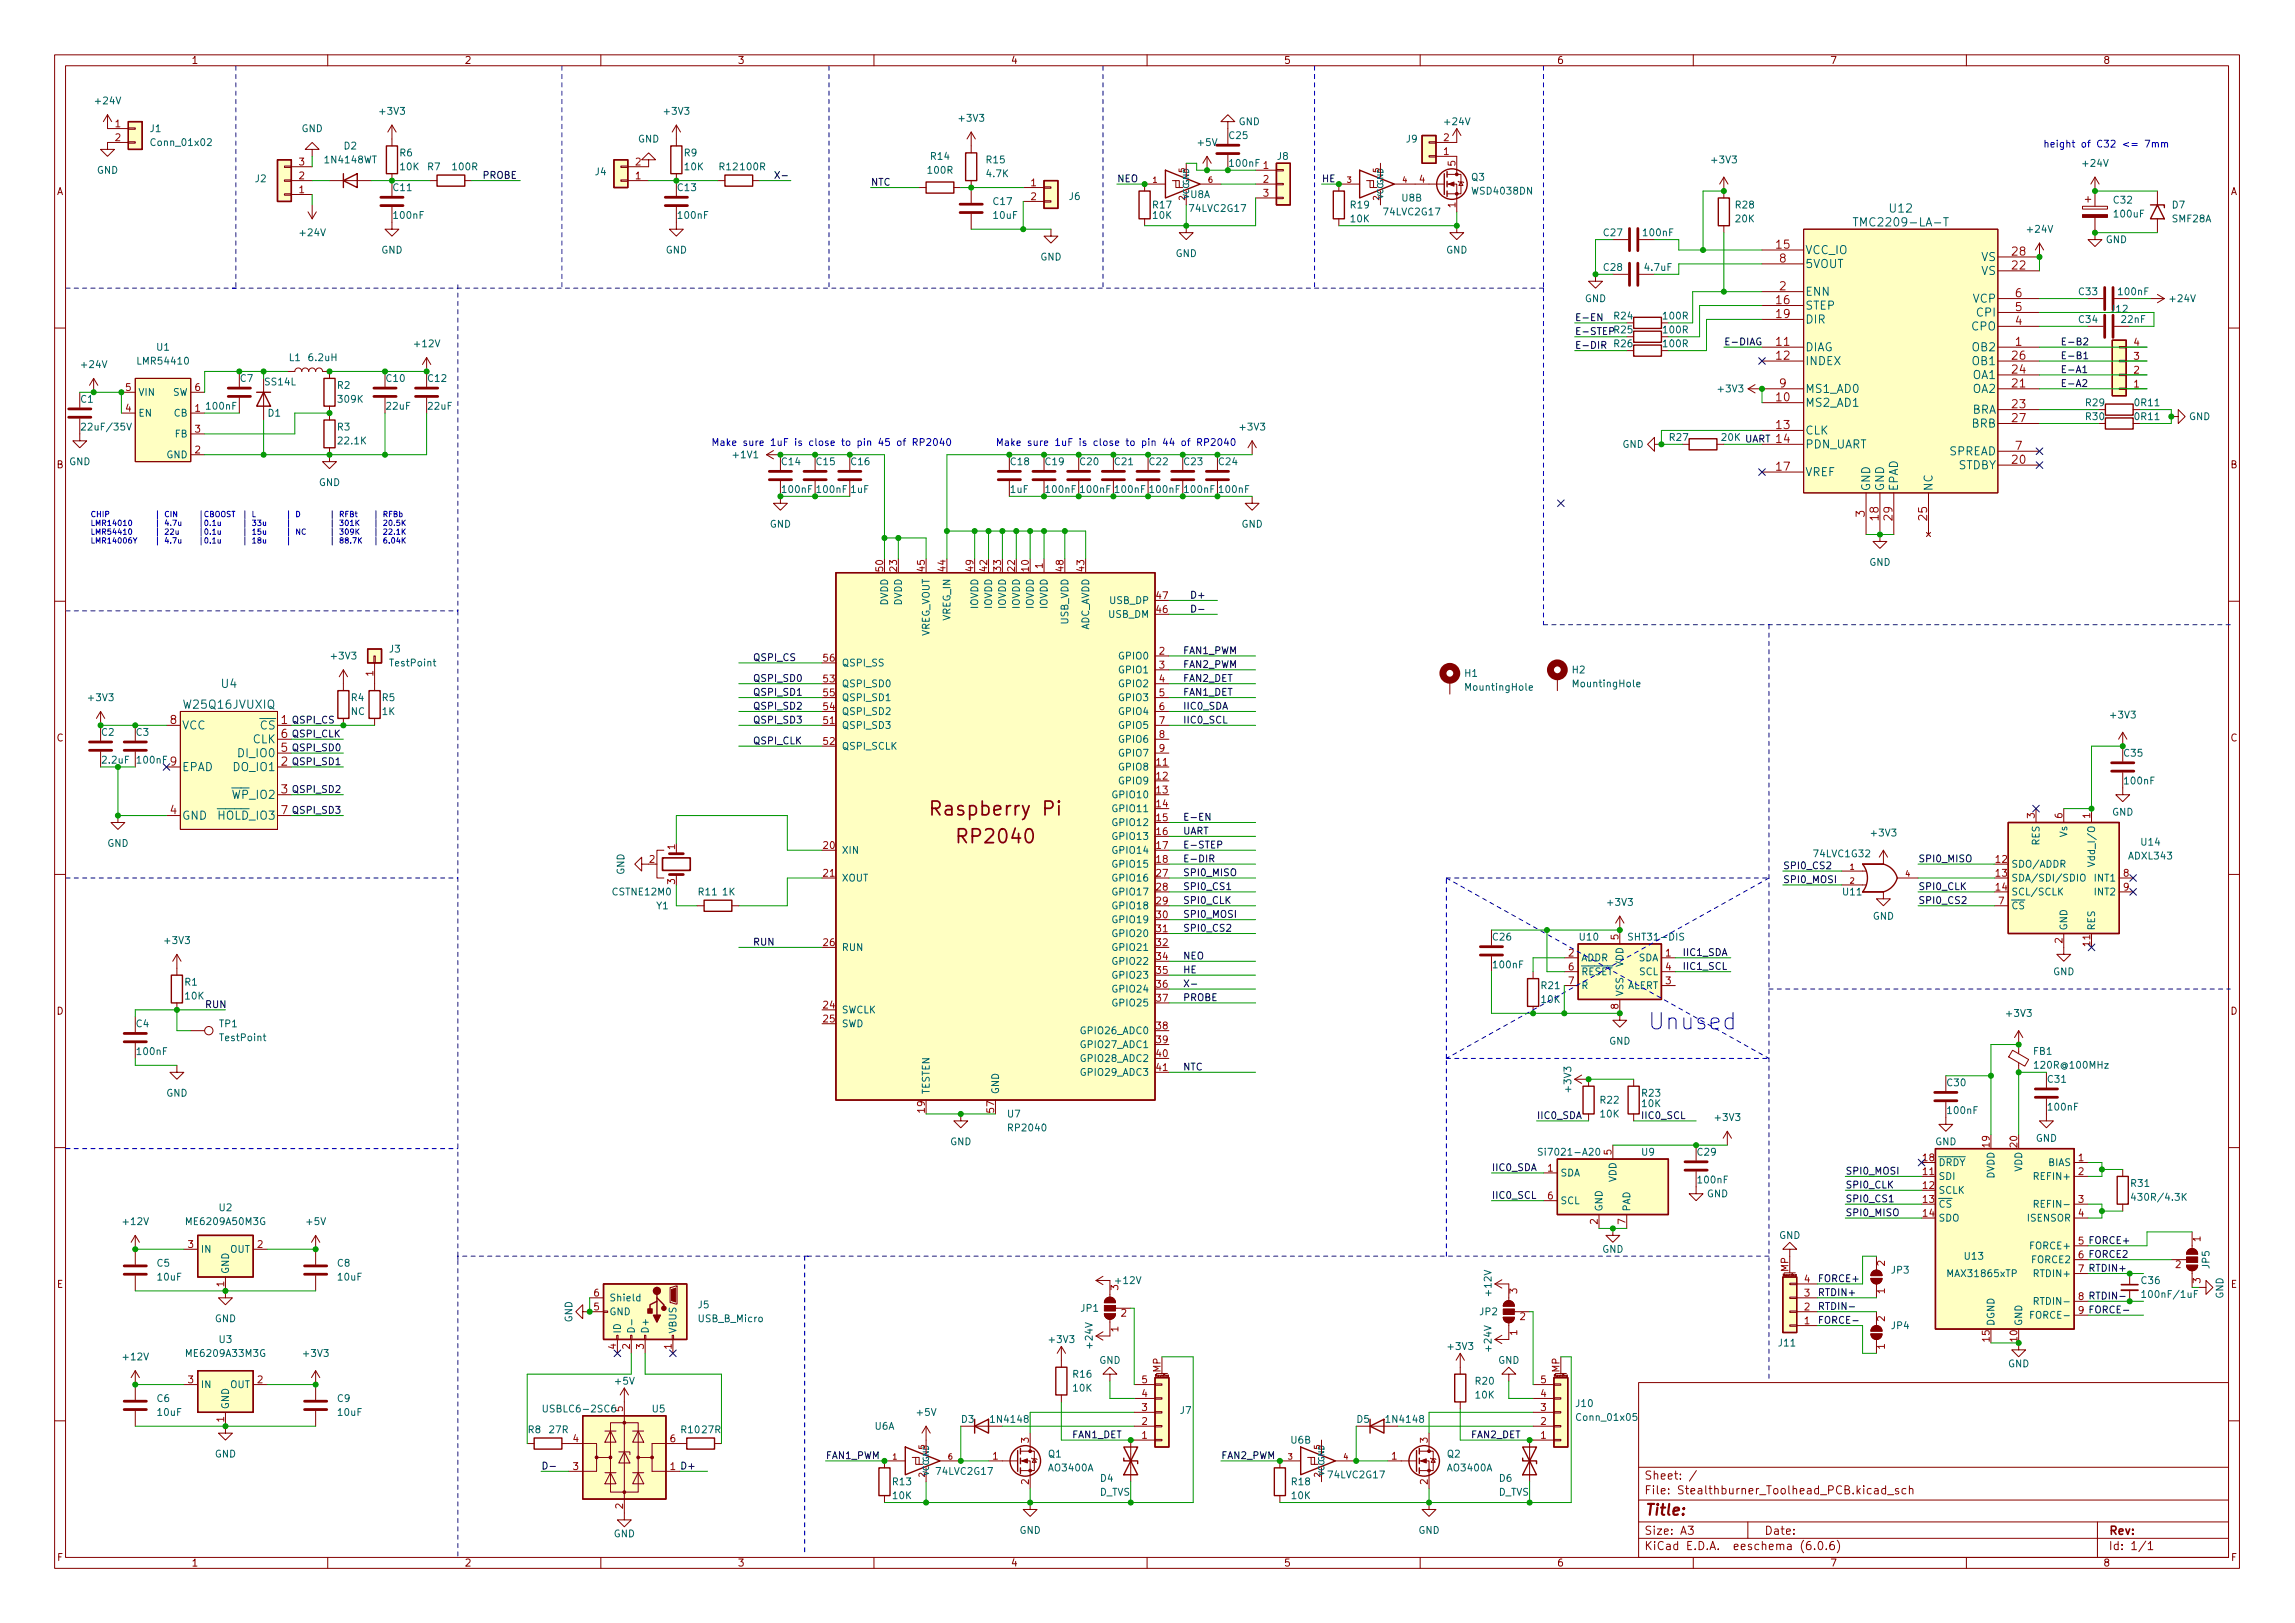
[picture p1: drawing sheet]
<svg xmlns="http://www.w3.org/2000/svg" width="420mm" height="297mm" viewBox="0 0 420 297" stroke-linecap="round" stroke-linejoin="round" font-family="sans-serif">
<defs><g id="words">
<text font-size="4.2" fill="#0000c2" x="301.6" y="188.4">Unused</text>
<g font-size="3.5" fill="#840000">
<text x="171.3" y="149.3">Raspberry Pi</text>
<text x="175.9" y="154.3">RP2040</text>
</g>
<text font-size="2.8" fill="#840000" x="301" y="277.3">Title:</text>
<g font-size="2.1" fill="#006464">
<text x="340.6" y="41.4">TMC2209-LA-T</text>
<text x="346" y="38.9">U12</text>
<text x="330.5" y="46.5">VCC_IO</text>
<text x="362.7" y="47.8">VS</text>
<text x="330.5" y="49">5VOUT</text>
<text x="362.7" y="50.3">VS</text>
<text x="330.5" y="56.7">STEP</text>
<text x="330.5" y="59.2">DIR</text>
<text x="330.5" y="54.1">ENN</text>
<text x="361.2" y="55.4">VCP</text>
<text x="362" y="57.9">CPI</text>
<text x="330.5" y="64.3">DIAG</text>
<text x="361" y="60.5">CPO</text>
<text x="361.2" y="64.3">OB2</text>
<text x="330.5" y="66.8">INDEX</text>
<text x="330.5" y="71.9">MS1_AD0</text>
<text x="361.2" y="71.9">OA2</text>
<text x="361.2" y="69.4">OA1</text>
<text x="361.2" y="66.8">OB1</text>
<text x="330.5" y="74.4">MS2_AD1</text>
<text x="361" y="75.7">BRA</text>
<text x="330.5" y="79.5">CLK</text>
<text x="330.5" y="82.1">PDN_UART</text>
<text x="356.8" y="83.3">SPREAD</text>
<text x="361" y="78.3">BRB</text>
<text x="330.5" y="87.1">VREF</text>
<text x="342.4" y="90" transform="rotate(-90 342.4 90)">GND</text>
<text x="344.9" y="90" transform="rotate(-90 344.9 90)">GND</text>
<text x="347.5" y="90" transform="rotate(-90 347.5 90)">EPAD</text>
<text x="353.8" y="90" transform="rotate(-90 353.8 90)">NC</text>
<text x="358.4" y="85.9">STDBY</text>
<text x="40.6" y="125.9">U4</text>
<text x="33.8" y="129.7">W25Q16JVUXIQ</text>
<text x="33.3" y="133.5">VCC</text>
<text x="46" y="133.5">~{CS}</text>
<text x="46.3" y="136">CLK</text>
<text x="33.3" y="141.1">EPAD</text>
<text x="42.9" y="141.1">DO_IO1</text>
<text x="43.9" y="138.6">DI_IO0</text>
<text x="41" y="146.2">~{WP}_IO2</text>
<text x="33.3" y="150">GND ~{HOLD}_IO3</text>
</g>
<g font-size="2.1" fill="#a90000">
<text x="325.2" y="45.5">15</text>
<text x="368.4" y="46.8">28</text>
<text x="325.8" y="53.1">2</text>
<text x="325.8" y="48">8</text>
<text x="368.4" y="49.3">22</text>
<text x="325.2" y="55.7">16</text>
<text x="325.2" y="58.2">19</text>
<text x="369" y="59.5">4</text>
<text x="369" y="56.9">5</text>
<text x="369" y="54.4">6</text>
<text x="325.2" y="63.3">11</text>
<text x="325.2" y="65.8">12</text>
<text x="368.4" y="65.8">26</text>
<text x="369" y="63.3">1</text>
<text x="325.8" y="70.9">9</text>
<text x="368.4" y="70.9">21</text>
<text x="368.4" y="68.4">24</text>
<text x="325.2" y="73.4">10</text>
<text x="368.4" y="74.7">23</text>
<text x="368.4" y="77.3">27</text>
<text x="325.2" y="78.5">13</text>
<text x="325.2" y="81.1">14</text>
<text x="369" y="82.3">7</text>
<text x="325.2" y="86.1">17</text>
<text x="368.4" y="84.9">20</text>
<text x="341.4" y="94.6" transform="rotate(-90 341.4 94.6)">3</text>
<text x="343.9" y="95.2" transform="rotate(-90 343.9 95.2)">18</text>
<text x="346.5" y="95.2" transform="rotate(-90 346.5 95.2)">29</text>
<text x="352.8" y="95.2" transform="rotate(-90 352.8 95.2)">25</text>
<text x="31.2" y="132.5">8</text>
<text x="51.5" y="137.6">5</text>
<text x="51.5" y="132.5">1</text>
<text x="51.5" y="135">6</text>
<text x="31.2" y="140.1">9</text>
<text x="51.5" y="140.1">2</text>
<text x="31.2" y="149">4</text>
<text x="51.5" y="145.2">3</text>
<text x="51.5" y="149">7</text>
</g>
<g font-size="2.1" fill="#840000">
<text x="301" y="273.5">File: Stealthburner_Toolhead_PCB.kicad_sch</text>
<text x="301" y="270.8">Sheet: /</text>
<text x="301" y="280.9">Size: A3</text>
<text x="323" y="280.9">Date:</text>
<text x="386" y="280.9">Rev:</text>
<text x="301" y="283.7">KiCad E.D.A. eeschema (6.0.6)</text>
<text x="386" y="283.7">Id: 1/1</text>
</g>
<g font-size="1.8" fill="#840000">
<text x="35" y="11.7">1</text>
<text x="85" y="11.7">2</text>
<text x="135" y="11.7">3</text>
<text x="185" y="11.7">4</text>
<text x="235" y="11.7">5</text>
<text x="285" y="11.7">6</text>
<text x="335" y="11.7">7</text>
<text x="385" y="11.7">8</text>
<text x="10.3" y="35.7">A</text>
<text x="408.3" y="35.7">A</text>
<text x="10.3" y="85.7">B</text>
<text x="408.3" y="85.7">B</text>
<text x="10.3" y="135.7">C</text>
<text x="408.3" y="135.7">C</text>
<text x="10.3" y="185.7">D</text>
<text x="408.3" y="185.7">D</text>
<text x="10.4" y="235.7">E</text>
<text x="408.4" y="235.7">E</text>
<text x="10.4" y="285.7">F</text>
<text x="35" y="286.7">1</text>
<text x="85" y="286.7">2</text>
<text x="135" y="286.7">3</text>
<text x="185" y="286.7">4</text>
<text x="235" y="286.7">5</text>
<text x="285" y="286.7">6</text>
<text x="335" y="286.7">7</text>
<text x="385" y="286.7">8</text>
<text x="408.4" y="285.7">F</text>
</g>
<g font-size="1.8" fill="#006464">
<text x="17.6" y="19.1">+24V</text>
<text x="69.7" y="21">+3V3</text>
<text x="121.7" y="21">+3V3</text>
<text x="175.7" y="22.3">+3V3</text>
<text x="226.7" y="22.9">GND</text>
<text x="264.6" y="22.9">+24V</text>
<text x="27.5" y="24.2">J1</text>
<text x="27.9" y="26.7">Conn_01x02</text>
<text x="55.2" y="24.2">GND</text>
<text x="59.7" y="29.9">1N4148WT</text>
<text x="63" y="27.3">D2</text>
<text x="73.2" y="28.6">R6</text>
<text x="116.8" y="26.1">GND</text>
<text x="125.3" y="28.6">R9</text>
<text x="170.5" y="29.2">R14</text>
<text x="180.6" y="29.9">R15</text>
<text x="219.4" y="26.7">+5V</text>
<text x="225.1" y="25.4">C25</text>
<text x="233.9" y="29.2">J8</text>
<text x="257.5" y="26.1">J9</text>
<text x="313.5" y="29.9">+3V3</text>
<text x="17.7" y="31.8">GND</text>
<text x="46.7" y="33.3">J2</text>
<text x="72.1" y="35">C11</text>
<text x="73.3" y="31.2">10K</text>
<text x="78.3" y="31.2">R7</text>
<text x="83" y="31.2">100R</text>
<text x="109" y="32.1">J4</text>
<text x="124.1" y="35">C13</text>
<text x="125.4" y="31.2">10K</text>
<text x="131.7" y="31.2">R12</text>
<text x="135.7" y="31.2">100R</text>
<text x="170" y="31.8">100R</text>
<text x="180.7" y="32.4">4.7K</text>
<text x="225.2" y="30.5">100nF 1</text>
<text x="269.4" y="33.1">Q3</text>
<text x="269.7" y="35.6">WSD4038DN</text>
<text x="381.4" y="30.5">+24V</text>
<text x="72.2" y="40">100nF</text>
<text x="124.3" y="40">100nF</text>
<text x="181.9" y="37.5">C17</text>
<text x="182" y="40">10uF</text>
<text x="195.8" y="36.6">J6</text>
<text x="211.1" y="38.1">R17</text>
<text x="211.1" y="40">10K</text>
<text x="217.9" y="36.2">U8A</text>
<text x="218" y="38.8">74LVC2G17</text>
<text x="247.3" y="38.1">R19</text>
<text x="247.3" y="40.7">10K</text>
<text x="253.5" y="39.4">74LVC2G17</text>
<text x="256.7" y="36.9">U8B</text>
<text x="317.8" y="38.1">R28</text>
<text x="317.8" y="40.7">20K</text>
<text x="387" y="37.2">C32</text>
<text x="387.2" y="39.8">100uF</text>
<text x="397.7" y="38.1">D7</text>
<text x="397.7" y="40.7">SMF28A</text>
<text x="55.1" y="43.2">+24V</text>
<text x="69.8" y="46.4">GND</text>
<text x="121.9" y="46.4">GND</text>
<text x="190.4" y="47.7">GND</text>
<text x="215.2" y="47">GND</text>
<text x="264.7" y="46.4">GND</text>
<text x="293.7" y="43.2">C27</text>
<text x="301" y="43.2">100nF</text>
<text x="371.3" y="42.6">+24V</text>
<text x="385.5" y="44.5">GND</text>
<text x="293.7" y="49.6">C28</text>
<text x="301.2" y="49.6">4.7uF</text>
<text x="290.1" y="55.3">GND</text>
<text x="295.6" y="58.5">R24</text>
<text x="304.6" y="58.5">100R</text>
<text x="380.6" y="54">C33</text>
<text x="380.6" y="59.1">C34</text>
<text x="386.5" y="57.2">J12</text>
<text x="388" y="54">100nF</text>
<text x="388.5" y="59.1">22nF</text>
<text x="397.4" y="55.3">+24V</text>
<text x="28.7" y="64.2">U1</text>
<text x="76" y="63.5">+12V</text>
<text x="295.6" y="63.5">R26</text>
<text x="304.6" y="63.5">100R</text>
<text x="304.6" y="61">100R</text>
<text x="15.1" y="67.3">+24V</text>
<text x="25.5" y="66.7">LMR54410</text>
<text x="44" y="69.9">C7</text>
<text x="48.6" y="70.5">SS14L</text>
<text x="52.9" y="66.1">L1</text>
<text x="56.6" y="66.1">6.2uH</text>
<text x="61.8" y="71.2">R2</text>
<text x="70.8" y="69.9">C10</text>
<text x="78.4" y="69.9">C12</text>
<text x="314.7" y="71.8">+3V3</text>
<text x="25.3" y="76.2">EN</text>
<text x="25.3" y="72.4">VIN</text>
<text x="31.6" y="72.4">SW</text>
<text x="31.9" y="76.2">CB</text>
<text x="37.9" y="75">100nF</text>
<text x="49.1" y="76.2">D1</text>
<text x="62" y="73.7">309K</text>
<text x="70.8" y="75">22uF</text>
<text x="78.4" y="75">22uF</text>
<text x="381.9" y="74.3">R29</text>
<text x="381.9" y="76.9">R30</text>
<text x="391" y="74.3">0R11</text>
<text x="391" y="76.9">0R11</text>
<text x="400.7" y="76.9">GND</text>
<text x="15.5" y="78.8">22uF/35V</text>
<text x="30.5" y="83.9">GND</text>
<text x="32.1" y="80">FB</text>
<text x="61.8" y="78.8">R3</text>
<text x="62.1" y="81.3">22.1K</text>
<text x="134.4" y="83.9">+1V1</text>
<text x="227.1" y="78.8">+3V3</text>
<text x="297" y="82">GND</text>
<text x="305.7" y="80.7">R27</text>
<text x="12.6" y="85.1">GND</text>
<text x="58.4" y="88.9">GND</text>
<text x="143.2" y="85.1">C14</text>
<text x="149.5" y="85.1">C15</text>
<text x="155.9" y="85.1">C16</text>
<text x="185.1" y="85.1">C18</text>
<text x="191.4" y="85.1">C19</text>
<text x="197.8" y="85.1">C20</text>
<text x="204.1" y="85.1">C21</text>
<text x="210.5" y="85.1">C22</text>
<text x="216.8" y="85.1">C23</text>
<text x="223.2" y="85.1">C24</text>
<text x="143.3" y="90.2">100nF</text>
<text x="149.7" y="90.2">100nF</text>
<text x="155.8" y="90.2">1uF</text>
<text x="185" y="90.2">1uF</text>
<text x="191.6" y="90.2">100nF</text>
<text x="197.9" y="90.2">100nF</text>
<text x="204.3" y="90.2">100nF</text>
<text x="210.6" y="90.2">100nF</text>
<text x="217" y="90.2">100nF</text>
<text x="223.3" y="90.2">100nF</text>
<text x="140.9" y="96.6">GND</text>
<text x="227.3" y="96.6">GND</text>
<text x="342.2" y="103.5">GND</text>
<text x="162.6" y="110.8" transform="rotate(-90 162.6 110.8)">DVDD</text>
<text x="165.1" y="110.8" transform="rotate(-90 165.1 110.8)">DVDD</text>
<text x="174" y="113.6" transform="rotate(-90 174 113.6)">VREG_IN</text>
<text x="179.1" y="111.4" transform="rotate(-90 179.1 111.4)">IOVDD</text>
<text x="181.6" y="111.4" transform="rotate(-90 181.6 111.4)">IOVDD</text>
<text x="184.1" y="111.4" transform="rotate(-90 184.1 111.4)">IOVDD</text>
<text x="186.7" y="111.4" transform="rotate(-90 186.7 111.4)">IOVDD</text>
<text x="189.2" y="111.4" transform="rotate(-90 189.2 111.4)">IOVDD</text>
<text x="191.8" y="111.4" transform="rotate(-90 191.8 111.4)">IOVDD</text>
<text x="203" y="113.1">USB_DM</text>
<text x="203.3" y="110.5">USB_DP</text>
<text x="71.3" y="119.4">J3</text>
<text x="170.2" y="116.7" transform="rotate(-90 170.2 116.7)">VREG_VOUT</text>
<text x="195.6" y="114.3" transform="rotate(-90 195.6 114.3)">USB_VDD</text>
<text x="199.4" y="115.7" transform="rotate(-90 199.4 115.7)">ADC_AVDD</text>
<text x="60.8" y="120.7">+3V3</text>
<text x="71.5" y="122">TestPoint</text>
<text x="154.1" y="125.8">QSPI_SD0</text>
<text x="154.1" y="122">QSPI_SS</text>
<text x="205" y="120.7">GPIO0</text>
<text x="205" y="123.2">GPIO1</text>
<text x="205" y="125.8">GPIO2</text>
<text x="268.2" y="123.9">H1</text>
<text x="287.9" y="123.2">H2</text>
<text x="288.2" y="125.8">MountingHole</text>
<text x="16.3" y="128.3">+3V3</text>
<text x="64.2" y="130.8">NC</text>
<text x="64.3" y="128.3">R4</text>
<text x="70" y="128.3">R5</text>
<text x="70" y="130.8">1K</text>
<text x="154.1" y="130.8">QSPI_SD2</text>
<text x="154.1" y="128.3">QSPI_SD1</text>
<text x="205" y="128.3">GPIO3</text>
<text x="205" y="130.8">GPIO4</text>
<text x="268.5" y="126.4">MountingHole</text>
<text x="386.5" y="131.5">+3V3</text>
<text x="18.6" y="134.7">C2</text>
<text x="25" y="134.7">C3</text>
<text x="154.1" y="133.4">QSPI_SD3</text>
<text x="154.1" y="137.2">QSPI_SCLK</text>
<text x="205" y="133.4">GPIO5</text>
<text x="205" y="135.9">GPIO6</text>
<text x="18.8" y="139.7">2.2uF</text>
<text x="25.2" y="139.7">100nF</text>
<text x="205" y="141">GPIO8</text>
<text x="205" y="143.5">GPIO9</text>
<text x="205" y="138.5">GPIO7</text>
<text x="388.9" y="138.5">C35</text>
<text x="389.1" y="143.5">100nF</text>
<text x="204" y="146.1">GPIO10</text>
<text x="204" y="148.6">GPIO11</text>
<text x="386.7" y="149.3">GND</text>
<text x="19.6" y="155">GND</text>
<text x="204" y="151.2">GPIO12</text>
<text x="204" y="153.7">GPIO13</text>
<text x="342.7" y="153.1">+3V3</text>
<text x="373.4" y="154.7" transform="rotate(-90 373.4 154.7)">RES</text>
<text x="378.5" y="153.2" transform="rotate(-90 378.5 153.2)">Vs</text>
<text x="392.1" y="154.7">U14</text>
<text x="114.3" y="160.1" transform="rotate(-90 114.3 160.1)">GND</text>
<text x="154.1" y="156.2">XIN</text>
<text x="154.1" y="161.3">XOUT</text>
<text x="204" y="156.2">GPIO14</text>
<text x="204" y="158.8">GPIO15</text>
<text x="204" y="161.3">GPIO16</text>
<text x="332.3" y="156.9">74LVC1G32</text>
<text x="368.2" y="158.8">SDO/ADDR</text>
<text x="368.2" y="161.3">SDA/SDI/SDIO</text>
<text x="383.5" y="157.7" transform="rotate(-90 383.5 157.7)">Vdd_I/O</text>
<text x="383.6" y="161.3">INT1</text>
<text x="389.8" y="157.3">ADXL343</text>
<text x="112.3" y="163.9">CSTNE12M0</text>
<text x="120.2" y="166.4">Y1</text>
<text x="127.9" y="163.9">R11</text>
<text x="132.3" y="163.9">1K</text>
<text x="204" y="163.9">GPIO17</text>
<text x="204" y="166.4">GPIO18</text>
<text x="294.5" y="165.8">+3V3</text>
<text x="337.5" y="163.9">U11</text>
<text x="368.2" y="163.9">SCL/SCLK</text>
<text x="368.2" y="166.4">~{CS}</text>
<text x="383.6" y="163.9">INT2</text>
<text x="30.3" y="172.8">+3V3</text>
<text x="204" y="168.9">GPIO19</text>
<text x="204" y="171.5">GPIO20</text>
<text x="273.4" y="172.1">C26</text>
<text x="289.3" y="172.1">U10</text>
<text x="298.7" y="172.1">SHT31-DIS</text>
<text x="342.8" y="168.3">GND</text>
<text x="378.5" y="170.3" transform="rotate(-90 378.5 170.3)">GND</text>
<text x="383.5" y="170.3" transform="rotate(-90 383.5 170.3)">RES</text>
<text x="154.1" y="174">RUN</text>
<text x="204" y="174">GPIO21</text>
<text x="204" y="176.6">GPIO22</text>
<text x="204" y="179.1">GPIO23</text>
<text x="273.5" y="177.2">100nF</text>
<text x="289.4" y="175.9">ADDR</text>
<text x="289.4" y="178.5">~{RESET}</text>
<text x="297.2" y="177" transform="rotate(-90 297.2 177)">VDD</text>
<text x="299.9" y="175.9">SDA</text>
<text x="300.1" y="178.5">SCL</text>
<text x="375.9" y="178.5">GND</text>
<text x="33.8" y="180.4">R1</text>
<text x="34" y="182.9">10K</text>
<text x="154.1" y="185.5">SWCLK</text>
<text x="204" y="181.6">GPIO24</text>
<text x="204" y="184.2">GPIO25</text>
<text x="282.2" y="181">R21</text>
<text x="282.2" y="183.6">10K</text>
<text x="289.4" y="181">R</text>
<text x="297.2" y="182.4" transform="rotate(-90 297.2 182.4)">VSS</text>
<text x="297.8" y="181">ALERT</text>
<text x="25" y="188">C4</text>
<text x="40.2" y="188">TP1</text>
<text x="40.4" y="190.5">TestPoint</text>
<text x="154.1" y="188">SWD</text>
<text x="198.3" y="189.3">GPIO26_ADC0</text>
<text x="198.3" y="191.8">GPIO27_ADC1</text>
<text x="294.6" y="191.2">GND</text>
<text x="367.5" y="186.1">+3V3</text>
<text x="25.2" y="193.1">100nF</text>
<text x="198.3" y="194.3">GPIO28_ADC2</text>
<text x="198.3" y="196.9">GPIO29_ADC3</text>
<text x="372.3" y="193">FB1</text>
<text x="372.9" y="195.6">120R@100MHz</text>
<text x="30.4" y="200.7">GND</text>
<text x="170.2" y="200.3" transform="rotate(-90 170.2 200.3)">TESTEN</text>
<text x="182.9" y="200.3" transform="rotate(-90 182.9 200.3)">GND</text>
<text x="287.7" y="199.7" transform="rotate(-90 287.7 199.7)">+3V3</text>
<text x="293" y="202">R22</text>
<text x="300.7" y="200.7">R23</text>
<text x="300.7" y="202.6">10K</text>
<text x="356.5" y="198.8">C30</text>
<text x="356.7" y="203.9">100nF</text>
<text x="375" y="198.2">C31</text>
<text x="375.1" y="203.2">100nF</text>
<text x="173.9" y="209.6">GND</text>
<text x="184.5" y="204.5">U7</text>
<text x="184.8" y="207">RP2040</text>
<text x="293" y="204.5">10K</text>
<text x="314.1" y="205.1">+3V3</text>
<text x="354.3" y="209.6">GND</text>
<text x="372.7" y="209">GND</text>
<text x="282.5" y="211.5">Si7021-A20</text>
<text x="285.6" y="215.3">SDA</text>
<text x="300.6" y="211.5">U9</text>
<text x="310.8" y="211.5">C29</text>
<text x="354.8" y="215.9">SDI</text>
<text x="354.8" y="213.4">~{DRDY}</text>
<text x="365.1" y="215.7" transform="rotate(-90 365.1 215.7)">DVDD</text>
<text x="370.2" y="214.5" transform="rotate(-90 370.2 214.5)">VDD</text>
<text x="372.9" y="215.9">REFIN+</text>
<text x="375" y="213.4">BIAS</text>
<text x="40.1" y="221.7">U2</text>
<text x="285.6" y="220.4">SCL</text>
<text x="293.4" y="221.8" transform="rotate(-90 293.4 221.8)">GND</text>
<text x="295.9" y="216.4" transform="rotate(-90 295.9 216.4)">VDD</text>
<text x="298.4" y="221.8" transform="rotate(-90 298.4 221.8)">PAD</text>
<text x="311" y="216.6">100nF</text>
<text x="312.5" y="219.1">GND</text>
<text x="354.8" y="218.5">SCLK</text>
<text x="354.8" y="221">~{CS}</text>
<text x="373.3" y="221">REFIN-</text>
<text x="390.2" y="217.2">R31</text>
<text x="391" y="219.7">430R/4.3K</text>
<text x="22.7" y="224.2">+12V</text>
<text x="34.4" y="224.2">ME6209A50M3G</text>
<text x="56.2" y="224.2">+5V</text>
<text x="325.7" y="226.7">GND</text>
<text x="354.8" y="223.6">SDO</text>
<text x="371.3" y="223.6">ISENSOR</text>
<text x="28.8" y="231.8">C5</text>
<text x="36.7" y="229.3">IN</text>
<text x="41.9" y="233.2" transform="rotate(-90 41.9 233.2)">GND</text>
<text x="42.1" y="229.3">OUT</text>
<text x="61.8" y="231.8">C8</text>
<text x="293.3" y="229.3">GND</text>
<text x="346.3" y="233.1">JP3</text>
<text x="356.8" y="233.7">MAX31865xTP</text>
<text x="359.7" y="230.5">U13</text>
<text x="372" y="228.6">FORCE+</text>
<text x="372" y="231.2">FORCE2</text>
<text x="372.8" y="233.7">RTDIN+</text>
<text x="404.5" y="232.1" transform="rotate(-90 404.5 232.1)">JP5</text>
<text x="28.9" y="234.4">10uF</text>
<text x="61.9" y="234.4">10uF</text>
<text x="111.5" y="238.2">Shield</text>
<text x="127.8" y="239.4">J5</text>
<text x="204.4" y="235">+12V</text>
<text x="273" y="237" transform="rotate(-90 273 237)">+12V</text>
<text x="373.2" y="238.8">RTDIN-</text>
<text x="392.1" y="235">C36</text>
<text x="392.8" y="237.5">100nF/1uF</text>
<text x="407" y="237.7" transform="rotate(-90 407 237.7)">GND</text>
<text x="39.3" y="242">GND</text>
<text x="40.1" y="245.8">U3</text>
<text x="104.8" y="242" transform="rotate(-90 104.8 242)">GND</text>
<text x="111.5" y="240.7">GND</text>
<text x="113.7" y="244.1" transform="rotate(-90 113.7 244.1)">ID</text>
<text x="118.7" y="244.1" transform="rotate(-90 118.7 244.1)">D+</text>
<text x="123.8" y="244.1" transform="rotate(-90 123.8 244.1)">VBUS</text>
<text x="127.9" y="242">USB_B_Micro</text>
<text x="192.2" y="245.8">+3V3</text>
<text x="197.9" y="240.1">JP1</text>
<text x="270.9" y="240.7">JP2</text>
<text x="346.3" y="243.2">JP4</text>
<text x="365.1" y="242.7" transform="rotate(-90 365.1 242.7)">DGND</text>
<text x="370.2" y="242.7" transform="rotate(-90 370.2 242.7)">GND</text>
<text x="372.4" y="241.3">FORCE-</text>
<text x="22.7" y="249">+12V</text>
<text x="34.4" y="248.3">ME6209A33M3G</text>
<text x="55.7" y="248.3">+3V3</text>
<text x="200" y="246.6" transform="rotate(-90 200 246.6)">+24V</text>
<text x="201.2" y="249.6">GND</text>
<text x="265.2" y="247.1">+3V3</text>
<text x="273" y="247.2" transform="rotate(-90 273 247.2)">+24V</text>
<text x="274.3" y="249.6">GND</text>
<text x="325.7" y="246.4">J11</text>
<text x="367.6" y="250.2">GND</text>
<text x="28.8" y="256.6">C6</text>
<text x="36.7" y="254">IN</text>
<text x="41.9" y="258" transform="rotate(-90 41.9 258)">GND</text>
<text x="42.1" y="254">OUT</text>
<text x="61.8" y="256.6">C9</text>
<text x="112.7" y="253.4">+5V</text>
<text x="196.5" y="252.1">R16</text>
<text x="196.5" y="254.7">10K</text>
<text x="270.2" y="253.4">R20</text>
<text x="270.2" y="255.9">10K</text>
<text x="288.6" y="257.5">J10</text>
<text x="28.9" y="259.1">10uF</text>
<text x="61.9" y="259.1">10uF</text>
<text x="96.7" y="262.3">R8</text>
<text x="100" y="258.5">USBLC6-2SC6</text>
<text x="100.6" y="262.3">27R</text>
<text x="119.4" y="258.5">U5</text>
<text x="124.8" y="262.3">R10</text>
<text x="128.6" y="262.3">27R</text>
<text x="160.2" y="261.7">U6A</text>
<text x="167.9" y="259.1">+5V</text>
<text x="176" y="260.4">D3</text>
<text x="181.7" y="260.4">1N4148</text>
<text x="216.1" y="258.8">J7</text>
<text x="248.4" y="260.4">D5</text>
<text x="254.1" y="260.4">1N4148</text>
<text x="288.9" y="260">Conn_01x05</text>
<text x="39.3" y="266.7">GND</text>
<text x="171.6" y="269.9">74LVC2G17</text>
<text x="191.9" y="266.7">Q1</text>
<text x="192.1" y="269.3">AO3400A</text>
<text x="236.4" y="264.2">U6B</text>
<text x="265" y="266.7">Q2</text>
<text x="265.1" y="269.3">AO3400A</text>
<text x="163.5" y="271.8">R13</text>
<text x="163.5" y="274.4">10K</text>
<text x="201.3" y="273.7">D_TVS</text>
<text x="201.5" y="271.2">D4</text>
<text x="236.5" y="271.8">R18</text>
<text x="236.5" y="274.4">10K</text>
<text x="243.4" y="270.5">74LVC2G17</text>
<text x="274.3" y="273.7">D_TVS</text>
<text x="274.5" y="271.2">D6</text>
<text x="112.3" y="281.3">GND</text>
<text x="186.6" y="280.7">GND</text>
<text x="259.7" y="280.7">GND</text>
</g>
<g font-size="1.8" fill="#a90000">
<text x="21.1" y="23.3">1</text>
<text x="21.1" y="25.8">2</text>
<text x="264.3" y="28.4">1</text>
<text x="264.3" y="25.8">2</text>
<text x="54.8" y="35.3">1</text>
<text x="54.8" y="32.8">2</text>
<text x="54.8" y="30.3">3</text>
<text x="116.3" y="32.8">1</text>
<text x="116.3" y="30.3">2</text>
<text x="188.7" y="34.1">1</text>
<text x="231.3" y="33.4">2</text>
<text x="231.3" y="36">3</text>
<text x="259.9" y="33.4">4</text>
<text x="266.4" y="30.4" transform="rotate(-90 266.4 30.4)">5</text>
<text x="188.7" y="36.6">2</text>
<text x="266.4" y="38" transform="rotate(-90 266.4 38)">1</text>
<text x="390.7" y="65.8">3</text>
<text x="390.7" y="63.3">4</text>
<text x="23" y="71.5">5</text>
<text x="35.7" y="71.5">6</text>
<text x="390.7" y="70.9">1</text>
<text x="390.7" y="68.4">2</text>
<text x="23" y="75.3">4</text>
<text x="35.7" y="75.3">1</text>
<text x="35.7" y="83">2</text>
<text x="35.7" y="79.2">3</text>
<text x="161.7" y="104.5" transform="rotate(-90 161.7 104.5)">50</text>
<text x="164.2" y="104.5" transform="rotate(-90 164.2 104.5)">23</text>
<text x="169.3" y="104.5" transform="rotate(-90 169.3 104.5)">45</text>
<text x="173.1" y="104.5" transform="rotate(-90 173.1 104.5)">44</text>
<text x="178.2" y="104.5" transform="rotate(-90 178.2 104.5)">49</text>
<text x="180.7" y="104.5" transform="rotate(-90 180.7 104.5)">42</text>
<text x="183.3" y="104.5" transform="rotate(-90 183.3 104.5)">33</text>
<text x="185.8" y="104.5" transform="rotate(-90 185.8 104.5)">22</text>
<text x="188.3" y="104.5" transform="rotate(-90 188.3 104.5)">10</text>
<text x="190.9" y="104" transform="rotate(-90 190.9 104)">1</text>
<text x="194.7" y="104.5" transform="rotate(-90 194.7 104.5)">48</text>
<text x="198.5" y="104.5" transform="rotate(-90 198.5 104.5)">43</text>
<text x="211.7" y="112.2">46</text>
<text x="211.7" y="109.6">47</text>
<text x="212.2" y="119.8">2</text>
<text x="68.3" y="123.7" transform="rotate(-90 68.3 123.7)">1</text>
<text x="150.8" y="124.9">53</text>
<text x="150.8" y="121.1">56</text>
<text x="212.2" y="122.3">3</text>
<text x="212.2" y="124.9">4</text>
<text x="150.8" y="130">54</text>
<text x="150.8" y="127.4">55</text>
<text x="212.2" y="127.4">5</text>
<text x="212.2" y="130">6</text>
<text x="150.8" y="132.5">51</text>
<text x="150.8" y="136.3">52</text>
<text x="212.2" y="132.5">7</text>
<text x="212.2" y="135">8</text>
<text x="212.2" y="137.6">9</text>
<text x="211.7" y="140.1">11</text>
<text x="211.7" y="142.7">12</text>
<text x="211.7" y="145.2">13</text>
<text x="211.7" y="147.7">14</text>
<text x="372.5" y="149.8" transform="rotate(-90 372.5 149.8)">3</text>
<text x="377.6" y="149.8" transform="rotate(-90 377.6 149.8)">6</text>
<text x="382.7" y="149.8" transform="rotate(-90 382.7 149.8)">1</text>
<text x="123.6" y="155.5" transform="rotate(-90 123.6 155.5)">1</text>
<text x="150.8" y="155.4">20</text>
<text x="211.7" y="150.3">15</text>
<text x="211.7" y="152.8">16</text>
<text x="211.7" y="155.4">17</text>
<text x="118.9" y="157.9">2</text>
<text x="123.6" y="161.8" transform="rotate(-90 123.6 161.8)">3</text>
<text x="150.8" y="160.4">21</text>
<text x="211.7" y="157.9">18</text>
<text x="211.7" y="160.4">27</text>
<text x="365.4" y="157.9">12</text>
<text x="365.4" y="160.4">13</text>
<text x="388.8" y="160.4">8</text>
<text x="211.7" y="163">28</text>
<text x="211.7" y="165.5">29</text>
<text x="365.4" y="163">14</text>
<text x="365.9" y="165.5">7</text>
<text x="388.8" y="163">9</text>
<text x="150.8" y="173.1">26</text>
<text x="211.7" y="168.1">30</text>
<text x="211.7" y="170.6">31</text>
<text x="211.7" y="173.1">32</text>
<text x="296.3" y="172" transform="rotate(-90 296.3 172)">5</text>
<text x="377.6" y="172.6" transform="rotate(-90 377.6 172.6)">2</text>
<text x="382.7" y="173.1" transform="rotate(-90 382.7 173.1)">11</text>
<text x="211.7" y="175.7">34</text>
<text x="211.7" y="178.2">35</text>
<text x="287.2" y="175">2</text>
<text x="287.2" y="177.6">6</text>
<text x="304.9" y="175">1</text>
<text x="304.9" y="177.6">4</text>
<text x="150.8" y="184.6">24</text>
<text x="211.7" y="180.8">36</text>
<text x="211.7" y="183.3">37</text>
<text x="287.2" y="180.1">7</text>
<text x="296.3" y="184.7" transform="rotate(-90 296.3 184.7)">8</text>
<text x="304.9" y="180.1">3</text>
<text x="150.8" y="187.1">25</text>
<text x="211.7" y="188.4">38</text>
<text x="211.7" y="190.9">39</text>
<text x="211.7" y="193.5">40</text>
<text x="211.7" y="196">41</text>
<text x="169.3" y="203.6" transform="rotate(-90 169.3 203.6)">19</text>
<text x="182" y="203.6" transform="rotate(-90 182 203.6)">57</text>
<text x="364.2" y="209.9" transform="rotate(-90 364.2 209.9)">19</text>
<text x="369.3" y="209.9" transform="rotate(-90 369.3 209.9)">20</text>
<text x="283.4" y="214.4">1</text>
<text x="295" y="211.3" transform="rotate(-90 295 211.3)">5</text>
<text x="352.1" y="215">11</text>
<text x="352.1" y="212.5">18</text>
<text x="380.5" y="212.5">1</text>
<text x="380.5" y="215">2</text>
<text x="283.4" y="219.5">6</text>
<text x="352.1" y="217.6">12</text>
<text x="352.1" y="220.1">13</text>
<text x="380.5" y="220.1">3</text>
<text x="292.5" y="224" transform="rotate(-90 292.5 224)">2</text>
<text x="297.6" y="224" transform="rotate(-90 297.6 224)">7</text>
<text x="352.1" y="222.7">14</text>
<text x="380.5" y="222.7">4</text>
<text x="402.8" y="227.2" transform="rotate(-90 402.8 227.2)">1</text>
<text x="34.4" y="228.4">3</text>
<text x="47.1" y="228.4">2</text>
<text x="327.4" y="232.8" transform="rotate(-90 327.4 232.8)">MP</text>
<text x="345.1" y="231.7" transform="rotate(-90 345.1 231.7)">2</text>
<text x="398.3" y="232.1">2</text>
<text x="41" y="235.5" transform="rotate(-90 41 235.5)">1</text>
<text x="108.7" y="239.8">5</text>
<text x="108.7" y="237.3">6</text>
<text x="204.7" y="236.1" transform="rotate(-90 204.7 236.1)">3</text>
<text x="277.7" y="236.7" transform="rotate(-90 277.7 236.7)">3</text>
<text x="330.3" y="239.8">2</text>
<text x="330.3" y="237.3">3</text>
<text x="330.3" y="234.7">4</text>
<text x="345.1" y="236.7" transform="rotate(-90 345.1 236.7)">1</text>
<text x="402.8" y="234.8" transform="rotate(-90 402.8 234.8)">3</text>
<text x="204.7" y="243.7" transform="rotate(-90 204.7 243.7)">1</text>
<text x="205.2" y="241">2</text>
<text x="277.7" y="244.4" transform="rotate(-90 277.7 244.4)">1</text>
<text x="278.3" y="241.6">2</text>
<text x="330.3" y="242.4">1</text>
<text x="345.1" y="241.8" transform="rotate(-90 345.1 241.8)">2</text>
<text x="364.2" y="245.5" transform="rotate(-90 364.2 245.5)">15</text>
<text x="369.3" y="245.5" transform="rotate(-90 369.3 245.5)">10</text>
<text x="112.8" y="246.9" transform="rotate(-90 112.8 246.9)">4</text>
<text x="115.3" y="246.9" transform="rotate(-90 115.3 246.9)">2</text>
<text x="117.9" y="246.9" transform="rotate(-90 117.9 246.9)">3</text>
<text x="122.9" y="246.9" transform="rotate(-90 122.9 246.9)">1</text>
<text x="212.5" y="251.2" transform="rotate(-90 212.5 251.2)">MP</text>
<text x="285.5" y="251.2" transform="rotate(-90 285.5 251.2)">MP</text>
<text x="345.1" y="246.9" transform="rotate(-90 345.1 246.9)">1</text>
<text x="34.4" y="253.1">3</text>
<text x="47.1" y="253.1">2</text>
<text x="209.1" y="255.7">4</text>
<text x="209.1" y="253.1">5</text>
<text x="282.1" y="255.7">4</text>
<text x="282.1" y="253.1">5</text>
<text x="41" y="260.2" transform="rotate(-90 41 260.2)">1</text>
<text x="104.9" y="263.9">4</text>
<text x="114" y="258.3" transform="rotate(-90 114 258.3)">5</text>
<text x="122.7" y="263.9">6</text>
<text x="209.1" y="263.3">1</text>
<text x="209.1" y="260.8">2</text>
<text x="209.1" y="258.2">3</text>
<text x="282.1" y="263.3">1</text>
<text x="282.1" y="260.8">2</text>
<text x="282.1" y="258.2">3</text>
<text x="104.9" y="269">3</text>
<text x="181.8" y="267.1">1</text>
<text x="188.3" y="264.1" transform="rotate(-90 188.3 264.1)">3</text>
<text x="254.8" y="267.1">1</text>
<text x="261.4" y="264.1" transform="rotate(-90 261.4 264.1)">3</text>
<text x="188.3" y="271.7" transform="rotate(-90 188.3 271.7)">2</text>
<text x="261.4" y="271.7" transform="rotate(-90 261.4 271.7)">2</text>
<text x="114" y="276.1" transform="rotate(-90 114 276.1)">2</text>
</g>
<g font-size="1.8" fill="#0000c2">
<text x="374" y="27">height of C32 &lt;= 7mm</text>
<text x="130.2" y="81.6">Make sure 1uF is close to pin 45 of RP2040</text>
<text x="182.2" y="81.6">Make sure 1uF is close to pin 44 of RP2040</text>
</g>
<g font-size="1.8" fill="#0f0f0f">
<text x="88.3" y="32.7">PROBE</text>
<text x="141.6" y="32.7">X-</text>
<text x="159.4" y="34">NTC</text>
<text x="204.5" y="33.3">NEO</text>
<text x="241.9" y="33.3">HE</text>
<text x="288.3" y="58.7">E-EN</text>
<text x="288.3" y="61.3">E-STEP R25</text>
<text x="288.3" y="63.8">E-DIR</text>
<text x="315.6" y="63.2">E-DIAG</text>
<text x="377.2" y="65.7">E-B1</text>
<text x="377.2" y="63.2">E-B2</text>
<text x="377.2" y="70.8">E-A2</text>
<text x="377.2" y="68.3">E-A1</text>
<text x="315.2" y="80.7">20K UART</text>
<text x="217.8" y="109.5">D+</text>
<text x="216.5" y="119.7">FAN1_PWM</text>
<text x="137.8" y="121">QSPI_CS</text>
<text x="137.8" y="124.8">QSPI_SD0</text>
<text x="216.5" y="124.8">FAN2_DET</text>
<text x="216.5" y="122.2">FAN2_PWM</text>
<text x="137.8" y="129.9">QSPI_SD2</text>
<text x="137.8" y="127.3">QSPI_SD1</text>
<text x="216.5" y="129.9">IIC0_SDA</text>
<text x="216.5" y="127.3">FAN1_DET</text>
<text x="53.3" y="137.5">QSPI_SD0</text>
<text x="53.3" y="132.4">QSPI_CS</text>
<text x="53.3" y="134.9">QSPI_CLK</text>
<text x="137.8" y="132.4">QSPI_SD3</text>
<text x="137.8" y="136.2">QSPI_CLK</text>
<text x="216.5" y="132.4">IIC0_SCL</text>
<text x="53.3" y="140">QSPI_SD1</text>
<text x="53.3" y="145.1">QSPI_SD2</text>
<text x="53.3" y="148.9">QSPI_SD3</text>
<text x="216.5" y="150.2">E-EN</text>
<text x="216.5" y="152.7">UART</text>
<text x="216.5" y="155.3">E-STEP</text>
<text x="216.5" y="160.3">SPI0_MISO</text>
<text x="216.5" y="157.8">E-DIR</text>
<text x="326.4" y="159.1">SPI0_CS2</text>
<text x="326.4" y="161.6">SPI0_MOSI</text>
<text x="351.2" y="157.8">SPI0_MISO</text>
<text x="216.5" y="165.4">SPI0_CLK</text>
<text x="216.5" y="168">SPI0_MOSI</text>
<text x="216.5" y="162.9">SPI0_CS1</text>
<text x="351.2" y="162.9">SPI0_CLK</text>
<text x="351.2" y="165.4">SPI0_CS2</text>
<text x="137.8" y="173">RUN</text>
<text x="216.5" y="170.5">SPI0_CS2</text>
<text x="216.5" y="178.1">HE</text>
<text x="216.5" y="175.6">NEO</text>
<text x="308" y="177.5">IIC1_SCL</text>
<text x="308" y="174.9">IIC1_SDA</text>
<text x="37.5" y="184.5">RUN</text>
<text x="216.5" y="183.2">PROBE</text>
<text x="216.5" y="180.7">X-</text>
<text x="216.5" y="195.9">NTC</text>
<text x="281.3" y="204.8">IIC0_SDA</text>
<text x="300.4" y="204.8">IIC0_SCL</text>
<text x="273" y="214.3">IIC0_SDA</text>
<text x="337.8" y="215">SPI0_MOSI</text>
<text x="273" y="219.4">IIC0_SCL</text>
<text x="337.8" y="220">SPI0_CS1</text>
<text x="337.8" y="217.5">SPI0_CLK</text>
<text x="337.8" y="222.6">SPI0_MISO</text>
<text x="380.5" y="227.7">5 FORCE+</text>
<text x="380.5" y="230.3">6 FORCE2</text>
<text x="380.5" y="232.8">7 RTDIN+</text>
<text x="332.7" y="234.6">FORCE+</text>
<text x="332.7" y="239.7">RTDIN-</text>
<text x="332.7" y="237.2">RTDIN+</text>
<text x="380.5" y="237.9">8 RTDIN-</text>
<text x="332.7" y="242.3">FORCE-</text>
<text x="380.5" y="240.4">9 FORCE-</text>
<text x="196.2" y="263.2">FAN1_DET</text>
<text x="269.2" y="263.2">FAN2_DET</text>
<text x="122.7" y="269">1 D+</text>
<text x="151.1" y="267">FAN1_PWM</text>
<text x="223.5" y="267">FAN2_PWM</text>
</g>
<text font-size="1.8" fill="#009600" x="14.8" y="73.7">C1</text>
<g font-size="1.4" fill="#a90000">
<text x="211.1" y="33.4">1</text>
<text x="216.9" y="31.5" transform="rotate(-90 216.9 31.5)">5</text>
<text x="221.2" y="33.4">6</text>
<text x="246.6" y="33.4">3</text>
<text x="252.5" y="31.5" transform="rotate(-90 252.5 31.5)">5</text>
<text x="256.8" y="33.4">4</text>
<text x="216.9" y="36.6" transform="rotate(-90 216.9 36.6)">2</text>
<text x="252.5" y="36.6" transform="rotate(-90 252.5 36.6)">2</text>
<text x="338.7" y="159.2">1</text>
<text x="338.7" y="161.7">2</text>
<text x="348.9" y="160.4">4</text>
<text x="163.4" y="267.1">1</text>
<text x="169.3" y="265.2" transform="rotate(-90 169.3 265.2)">5</text>
<text x="173.6" y="267.1">6</text>
<text x="235.8" y="267.1">3</text>
<text x="241.7" y="265.2" transform="rotate(-90 241.7 265.2)">5</text>
<text x="246" y="267.1">4</text>
<text x="169.3" y="270.3" transform="rotate(-90 169.3 270.3)">2</text>
<text x="241.7" y="270.3" transform="rotate(-90 241.7 270.3)">2</text>
</g>
<g font-size="1.4" fill="#006464">
<text x="217.7" y="36.4" transform="rotate(-90 217.7 36.4)">VCCGND</text>
<text x="253.2" y="36.4" transform="rotate(-90 253.2 36.4)">VCCGND</text>
<text x="170.1" y="270.1" transform="rotate(-90 170.1 270.1)">VCCGND</text>
<text x="242.4" y="270.1" transform="rotate(-90 242.4 270.1)">VCCGND</text>
</g>
<g font-size="1.4" fill="#0000c2">
<text x="16.5" y="94.6">CHIP | CIN |CBOOST | L | D | RFBt | RFBb</text>
<text x="16.5" y="96.2">LMR14010 | 4.7u |0.1u | 33u |</text>
<text x="16.5" y="97.8">LMR54410 | 22u |0.1u | 15u | NC | 309K | 22.1K</text>
<text x="16.5" y="99.5">LMR14006Y | 4.7u |0.1u | 18u |</text>
<text x="36" y="96.2">| 301K | 20.5K</text>
<text x="36.9" y="99.5">| 88.7K | 6.04K</text>
</g>
<g font-size=".5" fill="#840000">
<text x="326.5" y="233.5">Mounting</text>
<text x="211.5" y="251.9">Mounting</text>
<text x="284.6" y="251.9">Mounting</text>
</g>
</g></defs>
<g fill="none" stroke="#840000" stroke-width=".18">
<path d="M10 10h400v277h-400zM12 12h396v273h-396zM60 10v2M110 10v2M160 10v2M210 10v2M260 10v2M310 10v2M360 10v2M19.7 21v2.5h3.8M19.7 21l-.8 1.3M19.7 21l.7 1.3"/>
<path d="M23.5 25.9h1.3v.3h-1.3zM23.5 23.4h1.3v.3h-1.3zM23.5 26.1h-3.8v1.2h1.3l-1.3 1.3-1.3-1.3h1.3M52.1 30.4h1.2v.2h-1.2zM52.1 32.9h1.2v.3h-1.2zM52.1 35.5h1.2v.2h-1.2zM53.3 33.1h3.8M53.3 35.6h3.8M53.3 30.5h3.8M56.4 38.8l.7 1.2M57.1 27.3h1.3l-1.3-1.2-1.2 1.2h1.2v1.3M57.1 37.5v2.5"/>
<path d="M57.9 38.8l-.8 1.2M60.3 33.1h7.6M71.8 37.9v4h1.2l-1.2 1.3-1.3-1.3h1.3M71.8 22.9v3.8M71.8 31.8v4.1M71.8 22.9l-.8 1.3M71.8 22.9l.7 1.3M78.7 33.1h1.3M85.1 33.1h1.3M113.7 30.4h1.2v.2h-1.2zM113.7 32.9h1.2v.3h-1.2zM114.9 33.1h3.8"/>
<path d="M118.7 29.2h1.3l-1.3-1.2-1.2 1.2h1.2v1.3h-3.8M123.8 37.9v4h1.3l-1.3 1.3-1.2-1.3h1.2M123.8 22.9v3.8M123.8 31.8v4.1M123.8 22.9l-.7 1.3M123.8 22.9l.8 1.3M131.4 33.1h1.3M137.8 33.1h1.3M168.3 34.3h1.2M174.6 34.3h1.3M177.8 24.2l-.8 1.2M177.8 24.2v3.8"/>
<path d="M177.8 33.1v4M177.8 39.2v2.7M177.8 24.2l.8 1.2M187.3 34.3h3.8M187.3 36.9h3.8M191.1 36.7h1.3v.3h-1.3zM191.1 34.2h1.3v.3h-1.3zM213.4 33.7h-3.9v1.3M214.6 33.1h.7v1.2h1.2M215.3 33.1h.6v1.2M217.2 29.9v2.5M217.2 35v2.5"/>
<path d="M219.7 33.7h3.8M221 28.6l-.8 1.3M221 28.6v2.6M221 28.6l.7 1.3M224.8 22.3h1.3l-1.3-1.3-1.3 1.3h1.3v4M224.8 28.4v2.8M229.9 33.7h3.8M229.9 31.2h3.8M229.9 36.2h3.8M233.7 36.1h1.2v.3h-1.2zM233.7 33.6h1.2v.2h-1.2zM233.7 31h1.2v.3h-1.2z"/>
<path d="M248.9 33.7h-3.8v1.3M250.2 33.1h.6v1.2h1.3M250.8 33.1h.7v1.2M252.7 29.9v2.5M252.7 35v2.5M255.3 33.7h9.1M261.6 25.9h1.3v.3h-1.3zM261.6 28.5h1.3v.2h-1.3zM262.9 28.6h3.8v3.3M264.9 33.7h1.8v5.1M264.9 31.9h2.6v3.6h-2.6M266.7 23.5l-.8 1.3"/>
<path d="M266.7 23.5v2.6h-3.8M266.7 23.5l.8 1.3M267 33.2l.1 .1h.7l.2 .1M267.5 33.3l.3 .6h-.7zM315.6 32.4l-.8 1.3M315.6 32.4v3.8M315.6 32.4l.8 1.3M381.3 37.8h4.5v.5h-4.5zM381.8 36.5h1M382.3 36v1M383.5 39.8v4.1h1.3l-1.3 1.2-1.2-1.2h1.2M383.5 32.4v5.4"/>
<path d="M383.5 32.4l-.7 1.3M383.5 32.4l.8 1.3M395 35v2.5M192.4 41.9v1.3h1.3l-1.3 1.3-1.3-1.3h1.3M209.5 40v1.3M217.2 41.3v1.3h1.2l-1.2 1.3-1.3-1.3h1.3M245.1 40v1.3M266.7 41.3v1.3h1.3l-1.3 1.3-1.3-1.3h1.3M292.1 50.2v1.3h1.3l-1.3 1.2-1.3-1.2h1.3M295.3 50.2h2.8M295.3 43.9h2.8M297.8 59.1h1.3"/>
<path d="M300.1 50.2h2.8M300.1 43.9h2.8M315.6 41.3v1.3M322.6 45.8h7.6M322.6 55.9h7.6M322.6 58.5h7.6M322.6 53.4h7.6M322.6 48.3h7.6M330.2 41.9h35.6v48.3h-35.6zM365.8 54.6h7.6M365.8 49.6h7.6M365.8 59.7h7.6"/>
<path d="M365.8 57.2h7.6M373.4 44.5v2.5h-7.6M373.4 44.5l-.8 1.3M373.4 44.5l.7 1.3M382.3 54.6h2.8M382.3 59.7h2.8M387.1 54.6h2.8M387.1 59.7h2.8M393.7 54.6h2.5M395 53.9l1.2 .7M395 40v2.6M396.2 54.6l-1.2 .8"/>
<path d="M10 60h2M14.6 76.6v4.1h1.3l-1.3 1.3-1.3-1.3h1.3M14.6 71.8v2.8M17.1 69.3l-.7 1.2M17.1 69.3v2.5M17.1 69.3l.8 1.2M22.2 75.6h2.6M22.2 71.8h2.6M24.8 69.3h10.1v15.2h-10.1zM34.9 75.6h2.6M34.9 79.4h2.6M34.9 71.8h2.6"/>
<path d="M43.8 68v2.8M43.8 72.8v2.8M48.3 69.3v7.6M52.7 68h1.3a.64 .64 0 0 1 .6-.7 .64 .64 0 0 1 .6 .7 .64 .64 0 0 1 .7-.7 .64 .64 0 0 1 .6 .7 .64 .64 0 0 1 .6-.7 .64 .64 0 0 1 .7 .7 .64 .64 0 0 1 .6-.7 .64 .64 0 0 1 .7 .7h1.2v1.3M60.3 74.3v2.6M70.5 68v2.8M70.5 72.8v2.8M78.1 65.4l-.8 1.3M78.1 65.4v5.4M78.1 72.8v2.8M78.1 65.4l.8 1.3M320 71.2h10.2"/>
<path d="M320 71.2l1.3 .7M321.3 70.4l-1.3 .8M322.6 63.5h7.6M322.6 73.7h7.6M322.6 66.1h7.6M322.6 78.8h7.6M365.8 63.5h7.6M365.8 66.1h7.6M365.8 71.2h7.6M365.8 75h7.6M365.8 68.6h7.6M365.8 77.5h7.6"/>
<path d="M388 63.4h1.3v.3h-1.3zM388 65.9h1.3v.3h-1.3zM388 68.5h1.3v.2h-1.3zM388 71h1.3v.3h-1.3zM389.3 63.5h3.8M389.3 66.1h3.8M389.3 71.2h3.8M389.3 68.6h3.8M397.5 76.2h1.3v-1.2l1.2 1.2-1.2 1.3v-1.3M408 60h2M34.9 83.2h2.6M60.3 82v2.5h1.3l-1.3 1.3-1.2-1.3h1.2"/>
<path d="M140.3 83.2h2.6v2.8M140.3 83.2l1.3 .8M141.6 82.5l-1.3 .7M142.9 88v4.1h1.2l-1.2 1.3-1.3-1.3h1.3M149.2 83.2v2.8M149.2 88v2.8M155.6 83.2v2.8M155.6 88v2.8M184.8 83.2v2.8M184.8 88v2.8M191.1 83.2v2.8M191.1 88v2.8"/>
<path d="M197.5 83.2v2.8M197.5 88v2.8M203.8 83.2v2.8M203.8 88v2.8M210.2 83.2v2.8M210.2 88v2.8M216.5 83.2v2.8M216.5 88v2.8M222.9 83.2v2.8M222.9 88v2.8M229.2 90.8v1.3h1.3l-1.3 1.3-1.2-1.3h1.2M229.2 80.7l-.7 1.3"/>
<path d="M229.2 80.7v2.5M229.2 80.7l.8 1.3M302.9 81.3v-1.3l-1.3 1.3 1.3 1.3v-1.3h1.3M308 81.3h1.2M314.3 81.3h1.3M322.6 81.3h7.6M322.6 86.4h7.6M341.6 90.2v7.6M344.2 90.2v8.9h1.2l-1.2 1.3-1.3-1.3h1.3M346.7 90.2v7.6M352.7 97.4l.7 .8M353.1 90.2v7.6"/>
<path d="M353.4 97.4l-.7 .8M365.8 85.1h7.6M365.8 82.6h7.6M10 110h2M191.1 102.3v2.5M408 110h2M18.4 130.2v5.3M18.4 137.6v2.8M18.4 130.2l-.7 1.3M18.4 130.2l.8 1.3M24.8 132.8v2.7M24.8 137.6v2.8"/>
<path d="M30.5 132.8h2.5M33 130.2h17.8v21.6h-17.8zM50.8 137.8h2.5M50.8 132.8h2.5M50.8 135.3h2.5M62.9 122.6l-.8 1.3M62.9 122.6v3.8M62.9 131.5v1.3M62.9 122.6l.7 1.3M68.5 120.1h.2v1.2h-.2zM68.6 121.3v5.1M68.6 131.5v1.3"/>
<path d="M150.5 132.8h2.5M211.5 120.1h2.5M211.5 122.6h2.5M211.5 125.1h2.5M211.5 127.7h2.5M211.5 132.8h2.5M211.5 130.2h2.5M211.5 135.3h2.5M211.5 137.8h2.5M265.4 124.5v2.5M285.1 123.9v2.5M388.6 134l-.7 1.3"/>
<path d="M388.6 134v5.4M388.6 134l.8 1.3M21.6 149.3v1.2h1.3l-1.3 1.3-1.3-1.3h1.3M30.5 140.4h2.5M30.5 149.3h2.5M50.8 140.4h2.5M50.8 145.5h2.5M50.8 149.3h2.5M117.5 158.2v-1.3l-1.3 1.3 1.3 1.2v-1.2h1.2M121.5 155.6h-1.2v5.1h1.2M123.8 155.6v.6M211.5 140.4h2.5"/>
<path d="M337.2 159.4h4.4M344.8 155.6l-.8 1.3M344.8 155.6v2.6M344.8 155.6l.8 1.3M372.7 148v2.5M377.8 148v2.5M382.9 148v2.5M388.6 141.4v4.1h1.3l-1.3 1.2-1.3-1.2h1.3M10 160h2M32.4 174.7v3.8M32.4 174.7l-.8 1.2M32.4 174.7l.7 1.2"/>
<path d="M123.8 160.1v.6M127.6 165.8h1.3M134 165.8h1.3M150.5 160.7h2.5M211.5 170.9h2.5M273 170.2v2.8M273 175v2.8M280.7 177.8v1.3M286.4 175.3h2.5M286.4 177.8h2.5M296.5 167.7v5.1M296.5 167.7l-.7 1.2"/>
<path d="M296.5 167.7l.8 1.2M304.2 175.3h2.5M304.2 177.8h2.5M337.2 162h4.4M344.8 163.2v1.3h1.3l-1.3 1.3-1.3-1.3h1.3M347.3 160.7h3.9M365.1 165.8h2.6M377.8 170.9v3.8h1.3l-1.3 1.2-1.2-1.2h1.2M382.9 170.9v2.5M388 160.7h2.5M388 163.2h2.5M408 160h2"/>
<path d="M24.8 186.1v2.8M24.8 190.9v2.8M32.4 195v1.3h1.3l-1.3 1.2-1.3-1.2h1.3M32.4 183.6v1.2M34.9 188.6h2.6M211.5 196.3h2.5M280.7 184.2v1.3M286.4 180.4h2.5M288.3 197.5h2.5v1.3M288.3 197.5l1.3 .8M289.6 196.8l-1.3 .7M296.5 182.9v3.8h1.3l-1.3 1.3-1.2-1.3h1.2"/>
<path d="M299.1 197.5v1.3M304.2 180.4h2.5M356.2 196.9v2.8M368.5 192.2l2.9 1.7-.7 1.2-3-1.7zM369.6 188.6l-.8 1.3M369.6 188.6v4.2M369.6 194.5v1.8M369.6 188.6l.7 1.3M374.6 196.3v2.7M10 210h2M175.9 203.9v1.2h1.3l-1.3 1.3-1.3-1.3h1.3M282.6 214.7h2.5"/>
<path d="M282.6 219.7h2.5M290.8 203.9v1.2M295.3 209.6v2.5M299.1 203.9v1.2M310.5 214.4v4.1h1.3l-1.3 1.2-1.3-1.2h1.3M310.5 209.6v2.8M316.2 207l-.7 1.3M316.2 207v2.6M316.2 207l.8 1.3M351.8 215.3h2.5M356.2 201.7v4.1h1.3l-1.3 1.2-1.2-1.2h1.2M374.6 201.1v4h1.3l-1.3 1.3-1.2-1.3h1.2"/>
<path d="M379.7 212.8h2.6M379.7 215.3h2.6M388.6 214v1.3M408 210h2M24.8 226.1v5.3M24.8 233.5v2.8M24.8 226.1l-.8 1.3M24.8 226.1l.7 1.3M33.7 228.6h2.5M41.3 233.7v3.8h1.2l-1.2 1.3-1.3-1.3h1.3M46.4 228.6h2.5M57.8 226.1v5.3"/>
<path d="M57.8 233.5v2.8M57.8 226.1l-.8 1.3M57.8 226.1l.7 1.3M107.9 237.5h2.6M110.5 239.9h.8v.3h-.8zM122.7 235.6l1.3-.2v3.3l-1.3-.3zM200.7 234.4h2.5v3M200.7 234.4l1.2 .7M201.9 233.6l-1.2 .8M202.5 237.7a1.02 1.02 0 0 1 1.1-.2 1.02 1.02 0 0 1 .6 .9h-2zM204.2 239.4h2.8M273.7 235h2.5v3"/>
<path d="M273.7 235l1.3 .7M275 234.2l-1.3 .8M275.5 238.3a1.02 1.02 0 0 1 1.1-.2 1.02 1.02 0 0 1 .6 .9h-2zM292.7 222.3v2.5M295.3 224.8v1.3h1.2l-1.2 1.3-1.3-1.3h1.3M297.8 222.3v2.5M326.6 233h2.1M327.7 234.9h1.2v.2h-1.2zM327.7 237.4h1.2v.3h-1.2zM327.7 239.9h1.2v.3h-1.2zM327.7 228.6h1.2l-1.2-1.2-1.3 1.2h1.3v4.4M328.8 233.3v.3h-.1"/>
<path d="M328.8 233.3h-.1v.2h.1M328.9 237.5h3.8M328.9 235h3.8M342.5 234h2.1a1.02 1.02 0 0 1-1.1 1 1.02 1.02 0 0 1-1-1zM342.8 232.7a1.02 1.02 0 0 1 1.1-.2 1.02 1.02 0 0 1 .7 1h-2.1zM343.5 229.9v2.5M343.5 235v2.5M379.7 220.4h2.6M379.7 222.9h2.6M379.7 228h2.6M379.7 230.5h2.6M379.7 233.1h2.6"/>
<path d="M379.7 238.2h2.6M388.6 220.4v1.3M389.9 233.1v2M389.9 236.1v2.1M397.5 230.5h2.8M400.3 231.6h2a1.02 1.02 0 0 1-1 1 1.02 1.02 0 0 1-1-1zM400.6 228.8a1.02 1.02 0 0 1 1.1-.2 1.02 1.02 0 0 1 .6 .9h-2zM401.3 225.5v3M401.3 232.6v3M402.6 235.6h1.3v-1.2l1.2 1.2-1.2 1.3v-1.3M24.8 250.9v5.3M24.8 258.2v2.8"/>
<path d="M24.8 250.9l-.8 1.2M24.8 250.9l.7 1.2M33.7 253.4h2.5M41.3 258.5v3.8h1.2l-1.2 1.3-1.3-1.3h1.3M46.4 253.4h2.5M57.8 250.9v5.3M57.8 258.2v2.8M57.8 250.9l-.8 1.2M57.8 250.9l.7 1.2M106.7 240.1v-1.3l-1.3 1.3 1.3 1.2v-1.2h3.8M112.9 244.4h.3v.7h-.3zM113 245.1v2.6"/>
<path d="M114.3 254v24.2h1.3l-1.3 1.2-1.3-1.2h1.3M114.3 254l-.8 1.3M114.3 254l.8 1.3M115.4 244.4h.3v.7h-.3zM115.6 245.1v2.6M118 244.4h.2v.7h-.2zM118.1 245.1v2.6M123.1 244.4h.2v.7h-.2zM123.2 245.1v2.6M194.3 246.4l-.8 1.3M194.3 246.4v3.8M194.3 255.3v1.3"/>
<path d="M194.3 246.4l.8 1.3M200.7 244.5l1.2 .8M201.9 243.7l-1.2 .8M202.2 240.4h2a1.02 1.02 0 0 1-1 1.1 1.02 1.02 0 0 1-1-1.1zM203.2 251.5h1.3l-1.3-1.3-1.3 1.3h1.3v1.3M203.2 241.5v3h-2.5M207.6 258.5h3.9M207.6 255.9h3.9M207.6 253.4h3.9M211.5 253.3h1.2v.2h-1.2zM211.5 255.8h1.2v.3h-1.2zM211.5 258.4h1.2v.2h-1.2z"/>
<path d="M211.7 251.4h2M212.7 248.3v3.1M213.9 251.9h-.2l.1-.2h.1v.3h-.2M267.3 247.7l-.7 1.3M267.3 247.7v3.8M267.3 256.6v1.2M267.3 247.7l.8 1.3M273.7 245.1l1.3 .8M275 244.4l-1.3 .7M275.2 241.1h2a1.02 1.02 0 0 1-1 1 1.02 1.02 0 0 1-1-1zM276.2 251.5h1.3l-1.3-1.3-1.2 1.3h1.2v1.3M276.2 242.1v3h-2.5"/>
<path d="M277.2 240.1h2.8M280.7 258.5h3.8M280.7 255.9h3.8M280.7 253.4h3.8M284.5 253.3h1.2v.2h-1.2zM284.5 255.8h1.2v.3h-1.2zM284.5 258.4h1.2v.2h-1.2zM284.7 251.4h2.1M285.7 248.3v3.1M286.9 251.9h-.1v-.2h.1v.3h-.1M300 253h108v32h-108zM327.7 242.5h1.2v.2h-1.2z"/>
<path d="M328.9 242.6h3.8M328.9 240.1h3.8M342.5 244.1h2.1a1.02 1.02 0 0 1-1.1 1 1.02 1.02 0 0 1-1-1zM342.8 242.9a1.02 1.02 0 0 1 1.1-.2 1.02 1.02 0 0 1 .7 .9h-2.1zM343.5 240.1v2.5M343.5 245.1v2.6M369.6 245.8v1.3h1.2l-1.2 1.2-1.3-1.2h1.3M379.7 240.7h2.6M10 260h2M96.5 264.2h1.3M102.9 264.2h6.3v2.5h2.6M109.2 266.7v2.6h-5.1"/>
<path d="M110.7 269.5h2.1M110.7 261.9h2.1M111.8 260.4h5v12.7h-5zM111.8 269.5l1 2.1h-2.1zM111.8 261.9l1 2h-2.1zM113.3 265.7h2v.5M114.3 265.7l1 2.1h-2zM115.8 269.5h2.1M115.8 261.9h2.1M116.8 269.5l1.1 2.1h-2.1zM116.8 261.9l1.1 2h-2.1zM119.4 266.7v2.6h5.1"/>
<path d="M125.7 264.2h-6.3v2.5h-2.6M130.8 264.2h1.3M161.9 273.7v1.3M165.7 267.4h-3.8v1.2M167 266.7h.6v1.3h1.3M167.6 266.7h.7v1.3M169.5 261l-.7 1.3M169.5 261v5.1M169.5 268.6v2.6M169.5 261l.8 1.3M172.1 267.4h3.8M178.4 261h5.1"/>
<path d="M181 267.4h5.3M186.8 267.4h1.8v5.1M186.8 265.6h2.6v3.5h-2.6M188.6 275v1.3h1.3l-1.3 1.2-1.3-1.2h1.3M188.6 262.3v3.3M188.8 266.9l.2 .1h.7l.2 .1M189.4 267l.3 .6h-.7zM207 263.6v7.6M207.6 263.6h3.9M207.6 261h3.9M211.5 260.9h1.2v.2h-1.2zM211.5 263.4h1.2v.3h-1.2z"/>
<path d="M234.3 273.7v1.3M238.1 267.4h-3.8v1.2M239.4 266.7h.6v1.3h1.3M240 266.7h.7v1.3M241.9 263.6v2.5M241.9 268.6v2.6M244.5 267.4h3.8M250.8 261h5.1M254 267.4h5.3M259.8 267.4h1.8v5.1M259.8 265.6h2.6v3.5h-2.6M261.6 275v1.3h1.3l-1.3 1.2-1.3-1.2h1.3"/>
<path d="M261.6 262.3v3.3M261.9 266.9l.1 .1h.8l.1 .1M262.4 267l.4 .6h-.8zM280 263.6v7.6M280.7 263.6h3.8M280.7 261h3.8M284.5 260.9h1.2v.2h-1.2zM284.5 263.4h1.2v.3h-1.2zM300 278.5h108M300 274.5h108M300 268.5h108M309.1 279.3h.9l-.5 .6 .4 .1v.7l-.2 .1h-.4l-.2-.1"/>
<path d="M310.6 269.1l-1.3 2M320 278.5v3M345.2 272.5l-.4-.1-.3 .3v.4l.1 .2h.6M345.2 271.9v1.5M345.6 273.6h1.1M347.6 272.5l-.4-.1-.2 .2 .1 .2 .5 .2v.3h-.6M348.9 272.5l-.4-.1-.3 .3v.4l.2 .2h.5M349.6 272.6l.2-.2 .3 .1 .1 .9M349.6 271.9v1.5M384 278.5v6.5M408 260h2M60 285v2"/>
<path d="M110 285v2M160 285v2M210 285v2M260 285v2M300 281.5h108M310 285v2M331.4 282.1a.59 .59 0 0 0-.7 .7v.5l.2 .2 .4 .1 .2-.1 .1-.5-.2-.2-.4-.1-.3 .3M332.2 283.5v.1M333.1 282.2l.1-.1a.8 .8 0 0 1 .5 .8 .8 .8 0 0 1-.5 .7 1 1 0 0 1-.1-1.4zM334.4 283.5v.1M335.7 282.1a.6 .6 0 0 0-.7 .7v.5l.1 .2 .5 .1 .2-.1 .1-.5-.2-.2-.4-.1-.3 .3M336.4 281.9a1.73 1.73 0 0 1 0 2.3"/>
<path d="M360 285v2M392.9 282l-1.3 2M393.3 282.5l.4-.4v1.5M393.3 283.6h.8"/>
<circle cx="38.2" cy="188.6" r=".76"/>
</g>
<g fill="none" stroke="#840000" stroke-width=".51">
<path d="M69.7 37.6h4.1M69.7 36.1h4.1M121.8 37.6h4.1M121.8 36.1h4.1M175.8 38.9h4M175.8 37.4h4M222.8 28.1h4M222.8 26.6h4M298.3 41.8v4.1M298.3 48.2v4M299.8 41.8v4.1M299.8 48.2v4"/>
<path d="M385.3 52.6v4.1M385.3 57.7v4.1M386.8 52.6v4.1M386.8 57.7v4.1M12.6 76.4h4M12.6 74.8h4M41.8 72.6h4M41.8 71h4M68.5 72.6h4M68.5 71h4M76.1 72.6h4M76.1 71h4"/>
<path d="M140.8 87.8h4.1M140.8 86.3h4.1M147.2 87.8h4.1M147.2 86.3h4.1M153.5 87.8h4.1M153.5 86.3h4.1M182.8 87.8h4M182.8 86.3h4M189.1 87.8h4.1M189.1 86.3h4.1M195.5 87.8h4M195.5 86.3h4"/>
<path d="M201.8 87.8h4.1M201.8 86.3h4.1M208.2 87.8h4M208.2 86.3h4M214.5 87.8h4.1M214.5 86.3h4.1M220.9 87.8h4M220.9 86.3h4M16.4 137.3h4M16.4 135.8h4M22.7 137.3h4.1M22.7 135.8h4.1"/>
<path d="M386.6 139.6h4.1M122.6 156.2h2.5M386.6 141.1h4.1M122.6 160.1h2.5M271 174.8h4.1M271 173.3h4.1M22.7 190.7h4.1M22.7 189.1h4.1M354.2 199.9h4.1M372.6 199.3h4.1M308.5 214.2h4M308.5 212.6h4"/>
<path d="M354.2 201.5h4.1M372.6 200.8h4.1M22.7 233.2h4.1M22.7 231.7h4.1M55.8 233.2h4M55.8 231.7h4M22.7 258h4.1M22.7 256.4h4.1M55.8 258h4M55.8 256.4h4"/>
</g>
<g fill="none" stroke="#840000" stroke-width=".25">
<path d="M23.5 22.3h2.5v5h-2.5zM50.8 29.2h2.5v7.7h-2.5zM62.9 33.1l2.5-1.3v2.5zM62.9 31.8v2.5M70.7 26.7h2.1v5.1h-2.1zM80 32h5.1v2.1h-5.1zM112.4 29.2h2.5v5.1h-2.5zM122.8 26.7h2v5.1h-2zM132.7 32h5.1v2.1h-5.1zM169.5 33.3h5.1v2h-5.1zM176.8 28h2v5.1h-2zM191.1 33.1h2.6v5h-2.6z"/>
<path d="M208.5 35h2.1v5h-2.1zM213.4 31.2l6.3 2.5-6.3 2.5zM233.7 29.9h2.5v7.6h-2.5zM244.1 35h2v5h-2zM248.9 31.2l6.4 2.5-6.4 2.5zM260.3 24.8h2.6v5.1h-2.6zM264.4 31.8v3.8M264.9 31.4v1M264.9 33.2v1M264.9 35v1M314.6 36.2h2v5.1h-2zM393.7 37.5h2.5v.5"/>
<path d="M395 37.5l1.2 2.5h-2.5zM299.1 58.1h5.1v2h-5.1zM47 71.8h2.5M48.3 71.8l1.2 2.5h-2.5zM59.3 76.9h2v5.1h-2zM59.3 69.3h2v5h-2zM299.1 63.2h5.1v2h-5.1zM299.1 60.6h5.1v2h-5.1zM385.4 74h5.1v2h-5.1zM385.4 76.5h5.1v2h-5.1zM386.7 62.3h2.6v10.1h-2.6zM309.2 80.3h5.1v2h-5.1z"/>
<path d="M67.3 118.8h2.5v2.5h-2.5zM153 104.8h58.5v96.5h-58.5zM61.8 126.4h2.1v5.1h-2.1zM67.6 126.4h2v5.1h-2zM341 158.1l3.8 .1a3.6 3.6 0 0 1 2.5 2.5 3.7 3.7 0 0 1-2.5 2.5h-3.8a4.1 4.1 0 0 0 0-5.1zM367.7 150.5h20.3v20.4h-20.3zM31.4 178.5h2v5.1h-2zM128.9 164.8h5.1v2h-5.1zM279.7 179.1h2v5.1h-2zM288.9 172.8h15.3v10.1h-15.3zM289.8 198.8h2v5.1h-2zM298.1 198.8h2v5.1h-2z"/>
<path d="M285.1 212.1h20.3v10.2h-20.3zM354.3 210.2h25.4v33h-25.4zM387.6 215.3h2v5.1h-2zM36.2 226.1h10.2v7.6h-10.2zM110.5 235h15.2v10.1h-15.2zM120.3 236.9v.6l1.2 1.3v.6M120.3 237.5v.7l-1.3 .6v1.3M120.3 238.2v2.5M326.4 233.7h2.5v10.2h-2.5zM36.2 250.9h10.2v7.6h-10.2zM106.7 259.1h15.2v15.3h-15.2zM178.4 259.8v2.5"/>
<path d="M193.3 250.2h2v5.1h-2zM211.5 252.1h2.5v12.7h-2.5zM250.8 259.8v2.5M266.3 251.5h2.1v5.1h-2.1zM284.5 252.1h2.5v12.7h-2.5zM97.8 263.2h5.1v2h-5.1zM125.7 263.2h5.1v2h-5.1zM160.9 268.6h2v5.1h-2zM165.7 264.8l6.4 2.6-6.4 2.5zM178.4 261l2.6-1.2v2.5zM186.3 265.5v3.8M186.8 265.1v1"/>
<path d="M186.8 266.9v1M186.8 268.6v1.1M205.7 266.9v.5h2.6v.5M205.7 264.8h2.6l-2.6 5.1h2.6zM233.3 268.6h2v5.1h-2zM238.1 264.8l6.4 2.6-6.4 2.5zM250.8 261l2.6-1.2v2.5zM259.3 265.5v3.8M259.8 265.1v1M259.8 266.9v1M259.8 268.6v1.1M278.8 266.9v.5h2.5v.5"/>
<path d="M278.8 264.8h2.5l-2.5 5.1h2.5z"/>
<circle cx="265.8" cy="33.7" r="2.79"/>
<circle cx="187.7" cy="267.4" r="2.79"/>
<circle cx="260.7" cy="267.4" r="2.79"/>
</g>
<path d="M121.3 157h5.1v2.3h-5.1zM388.4 235.1h3" fill="none" stroke="#840000" stroke-width=".3"/>
<g fill="#ffffc2" stroke="#ffffc2" stroke-width=".18">
<path d="M67.3 118.8h2.5v2.5h-2.5z"/>
<path d="M24.8 69.3h10.1v15.2h-10.1z"/>
<path d="M284.5 252.1h2.5v12.7h-2.5z"/>
<path d="M285.1 212.1h20.3v10.2h-20.3z"/>
<path d="M153 104.8h58.5v96.5h-58.5z"/>
<path d="M288.9 172.8h15.3v10.1h-15.3z"/>
<path d="M354.3 210.2h25.4v33h-25.4z"/>
<path d="M211.5 252.1h2.5v12.7h-2.5z"/>
<path d="M326.4 233.7h2.5v10.2h-2.5z"/>
<path d="M50.8 29.2h2.5v7.7h-2.5z"/>
<path d="M33 130.2h17.8v21.6h-17.8z"/>
<path d="M260.3 24.8h2.6v5.1h-2.6z"/>
<path d="M191.1 33.1h2.6v5h-2.6z"/>
<path d="M112.4 29.2h2.5v5.1h-2.5z"/>
<path d="M36.2 226.1h10.2v7.6h-10.2z"/>
<path d="M23.5 22.3h2.5v5h-2.5z"/>
<path d="M233.7 29.9h2.5v7.6h-2.5z"/>
<path d="M367.7 150.5h20.3v20.4h-20.3z"/>
<path d="M341 163.2h3.8z"/>
<path d="M341 158.2h3.8z"/>
<path d="M330.2 41.9h35.6v48.3h-35.6z"/>
<path d="M386.7 62.3h2.6v10.1h-2.6z"/>
<path d="M36.2 250.9h10.2v7.6h-10.2z"/>
<path d="M110.5 235h15.2v10.1h-15.2z"/>
<path d="M106.7 259.1h15.2v15.3h-15.2z"/>
</g>
<g fill="none" stroke="#006464" stroke-width=".18">
<path d="M38 25.5l.5-.1 .2 .3-.8 .9h.8M339.3 39.8h.8M339.7 39.8v1.6M355.8 39.8h.9M356.3 39.8v1.6M14.9 77.6l.5-.2 .3 .4-.8 .9h.8M23.2 77.4l.4 1.3 .5-1.3M79.3 121h.5M79.5 120.6v1.1l.3 .2M280 125.9l.6-.1-.1-.2-.4-.1-.1 .2v.6h.5M299.6 125.3l.7-.1-.1-.3h-.4l-.2 .1 .1 .6h.5M382.2 157.8l1.3 .4-1.3 .4"/>
<path d="M377.1 163.1l.5 .7M377.6 162.5l-.7 .8M380.9 160.2l.3-.2a.43 .43 0 0 1 .5 .4v.4a.42 .42 0 0 1-.4 .5 .42 .42 0 0 1-.4-.5zM48.2 189.6h.5M48.4 189.2v1.1l.3 .2M372.4 194.6l.4-.4v1.3M372.4 195.5h.8M282.4 210.2h-.5l-.2 .1v.3l.5 .3 .2 .3-.3 .2h-.5M292.3 210.3l.2-.1a.68 .68 0 0 1 .4 .6 .68 .68 0 0 1-.4 .6l-.4-.5zM390.5 218.4l-.3 .9h.8M399.7 219l.6 .7M400.3 218.4l-.8 .7"/>
<path d="M117.1 237.3h-.3l-.3 .2 .2 .5h.4M117.1 236.8v1.3M372.4 220.4l.6-.1 .2-.2-.1-.3-.7-.1v1.3M372.4 238.1h.6l.2-.2-.1-.3-.7-.1v1.2M372.7 220.4l.5 .6M372.7 238.1l.5 .6M392.1 236.6l.4-.4v1.3M392.1 237.5h.7M401.7 236.8h.5M402.3 236.2h-.6v1.3M99.5 257.2v1l.2 .2h.2l.3-.2v-1M112.6 257.2h-.4a.86 .86 0 0 0 0 1.2l.4-.1 .1-.4-.2-.3-.4 .1-.1 .2"/>
<path d="M115.1 243.1a.66 .66 0 0 1 .7 0 .66 .66 0 0 1 .3 .7h-1.2zM115.7 241.5v1M299.6 258.7h-.6v.6l.1-.1h.5l.1 .2-.1 .4-.2 .2-.4-.2M371.8 240.6h.4M372.4 240h-.6v1.3"/>
</g>
<g fill="#840000" stroke="#840000" stroke-width=".18">
<path d="M202.2 240.4h2a1.02 1.02 0 0 1-1 1.1 1.02 1.02 0 0 1-1-1.1z"/>
<path d="M202.2 238.9h2v1h-2z"/>
<path d="M202.5 237.7a1.02 1.02 0 0 1 1.1-.2 1.02 1.02 0 0 1 .6 .9h-2z"/>
<path d="M187.1 267.4l1-.4v.8z"/>
<path d="M381.3 39.3h4.5v.5h-4.5z"/>
<path d="M342.5 234h2.1a1.02 1.02 0 0 1-1.1 1 1.02 1.02 0 0 1-1-1z"/>
<path d="M342.8 232.7a1.02 1.02 0 0 1 1.1-.2 1.02 1.02 0 0 1 .7 1h-2.1z"/>
<path d="M342.5 244.1h2.1a1.02 1.02 0 0 1-1.1 1 1.02 1.02 0 0 1-1-1z"/>
<path d="M342.8 242.9a1.02 1.02 0 0 1 1.1-.2 1.02 1.02 0 0 1 .7 .9h-2.1z"/>
<path d="M265.2 33.7l1-.4v.8z"/>
<path d="M400.6 228.8a1.02 1.02 0 0 1 1.1-.2 1.02 1.02 0 0 1 .6 .9h-2z"/>
<path d="M400.3 230h2v1h-2z"/>
<path d="M400.3 231.6h2a1.02 1.02 0 0 1-1 1 1.02 1.02 0 0 1-1-1z"/>
<path d="M260.1 267.4l1-.4v.8z"/>
<path d="M275.2 241.1h2a1.02 1.02 0 0 1-1 1 1.02 1.02 0 0 1-1-1z"/>
<path d="M275.2 239.6h2v1h-2z"/>
<path d="M275.5 238.3a1.02 1.02 0 0 1 1.1-.2 1.02 1.02 0 0 1 .6 .9h-2z"/>
<path d="M122.9 236l.8-.3v2.6l-.8-.3z"/>
<circle cx="188.6" cy="269.1" r=".25"/>
<circle cx="188.6" cy="265.6" r=".25"/>
<circle cx="266.7" cy="35.5" r=".25"/>
<circle cx="266.7" cy="31.9" r=".25"/>
<circle cx="261.6" cy="269.1" r=".25"/>
<circle cx="261.6" cy="265.6" r=".25"/>
<circle cx="119.4" cy="266.7" r=".25"/>
<circle cx="116.8" cy="266.7" r=".25"/>
<circle cx="114.3" cy="273.1" r=".25"/>
<circle cx="114.3" cy="260.4" r=".25"/>
<circle cx="111.8" cy="266.7" r=".25"/>
<circle cx="109.2" cy="266.7" r=".25"/>
</g>
<g fill="none" stroke="#840000" stroke-width="1.3">
<circle cx="265.4" cy="123.2" r="1.27"/>
<circle cx="285.1" cy="122.6" r="1.27"/>
</g>
<path d="M193.9 146.6l-.2 .1 .2 .1 .1-.1-.1-.1v.2M193.9 147.4v1.7" fill="none" stroke="#840000" stroke-width=".32"/>
<path d="M388.4 236.1h3" fill="none" stroke="#840000" stroke-width=".33"/>
<g fill="#840000" stroke="#840000" stroke-width=".25">
<path d="M119.6 240.7h1.3l-.6 1.3z"/>
<path d="M118.6 239.6h.8v.7h-.8z"/>
<circle cx="120.3" cy="236.3" r=".63"/>
<circle cx="121.5" cy="239.4" r=".38"/>
</g>
<g fill="none" stroke="#0f0f0f" stroke-width=".18">
<path d="M143.2 32.2h1M293.3 57.4v1.3l-.8-1.3v1.3M293.3 63.2l.6-.1 .1-.2-.1-.3-.6-.1v1.3M293.6 63.2l.4 .6M322.3 61.9a.59 .59 0 0 0-.7 .6 .59 .59 0 0 0 .7 .6l.1-.5h-.3M381.3 69.6l.5-.1 .2 .3-.7 .9h.7M381.3 67.3l.4-.4v1.3M381.3 68.2h.7M381.5 64.8l.4-.4v1.3M381.5 62l.5-.1 .2 .3-.8 .9h.8M381.5 65.7h.7M218.2 110.8a.64 .64 0 0 1 .7 .6 .64 .64 0 0 1-.7 .6z"/>
<path d="M219.5 111.5h.9M221.5 157.1h.6l.1-.2v-.3l-.7-.1v1.2M221.5 148.9v1.2l-.7-1.2v1.2M221.8 157.1l.4 .6M223 154.6l.6-.1 .1-.1-.1-.3-.6-.2v1.3M224.6 162.8h.7M218.1 180.1h1M345.9 220h.7M338.6 239.2h.9M388.1 237.3h1M388.8 239.8h.9M339.2 241.7h1"/>
<path d="M99.4 267.6a.64 .64 0 0 1 .8 .6 .64 .64 0 0 1-.8 .7zM100.7 268.4h1"/>
</g>
<g fill="none" stroke="#0000c2" stroke-width=".18">
<path d="M392.7 25.7h.9l-.6 1.2M394 26.2l.2-.1h.3l.1 .8M394 26.1v.8M394.6 26.3l.2-.2h.3v.8M395.7 26.2l.2-.1h.3l.1 .8M395.7 26.1v.8M396.3 26.3l.2-.2h.3v.8M44.8 93.5v1.4M46.2 95.2h.6l-.3 .4 .3 .1v.4l-.2 .1-.4-.1M46.3 97.1l.2-.3v1M46.3 97.8h.5M46.3 99.4h.5"/>
<path d="M46.3 93.6v1h.5M47.2 95.2h.6l-.4 .4 .3 .1v.4l-.1 .1-.4-.1M47.4 98.8l-.2-.2 .1-.1h.4v.2l-.5 .3 .2 .4 .4-.2-.2-.4M47.7 96.8h-.4l-.1 .5 .5-.1v.5l-.1 .1-.4-.1M48.2 95.5l.1 .6h.3M48.2 97.1l.1 .7 .3-.1M48.2 98.7l.1 .7 .3-.1M48.6 95.5v.7M48.6 97.1v.7M48.6 98.7v.7M52.8 93.5v1.4M52.8 95.1v1.4"/>
<path d="M52.8 96.7v1.4M52.8 98.3v1.4M54.3 93.6a.51 .51 0 0 1 .6 .5 .51 .51 0 0 1-.6 .5zM54.9 96.8v1l-.6-1v1M55.9 96.9a.44 .44 0 0 0-.6 .4 .44 .44 0 0 0 .6 .4M60.8 93.5v1.4M60.8 95.1v1.4M60.8 96.7v1.4M60.8 98.3v1.4M62.2 95.2h.6l-.3 .4 .3 .1v.4l-.2 .1-.4-.1M62.2 96.8h.6l-.3 .4 .3 .1v.4l-.2 .1-.4-.1M62.3 94.1h.5v-.4l-.5-.1v1"/>
<path d="M62.4 98.8l-.1-.2v-.1h.4l.1 .2-.5 .3 .1 .4 .4-.2-.2-.4M62.5 94.1l.4 .5M63.3 96.9l.1-.1a.53 .53 0 0 1 .4 .5 .53 .53 0 0 1-.4 .5l-.2-.4zM63.3 94.1h.3M63.3 95.2h.1a.53 .53 0 0 1 .4 .5 .53 .53 0 0 1-.4 .5 .66 .66 0 0 1-.1-1zM63.4 98.8l-.2-.2 .1-.1h.4v.2l-.5 .3 .2 .4 .4-.2-.2-.4M63.8 93.6h-.5v1M64.2 94.1l.4-.1v-.3l-.4-.1v1h.3l.2-.4-.2-.1M64.2 95.5l.2-.3v1M64.2 96.2h.5M64.2 99.3v.1M64.6 98.4h.7l-.5 1"/>
<path d="M64.7 97.2l-.2 .2h-.2l-.1-.5 .3-.1 .2 .2v.6l-.2 .2h-.2M65 93.9h.4M65.2 93.6v.8l.2 .2M65.2 95.2v1M65.2 96.8v1M65.3 95.6l.4 .6M65.3 97.2l.4 .6M65.6 98.4v1M65.7 95.2l-.5 .6M65.7 96.8l-.5 .6M65.8 98.8l.4 .6M66.2 98.4l-.6 .6"/>
<path d="M68.8 93.5v1.4M68.8 95.1v1.4M68.8 96.7v1.4M68.8 98.3v1.4M70.3 95.3l.3-.1 .2 .3-.6 .7h.6M70.3 96.9l.3-.1 .2 .3-.6 .7h.6M70.3 94.1h.5v-.4l-.5-.1v1M70.5 94.1l.4 .5M70.7 98.4l-.3 .1-.1 .1v.6l.1 .2 .4-.1-.1-.5h-.3l-.1 .2M71.2 96.9l.4-.1 .2 .3-.6 .7h.6M71.3 99.3v.1M71.3 94.1h.3"/>
<path d="M71.3 95.2h.1a.53 .53 0 0 1 .4 .5 .53 .53 0 0 1-.4 .5 .66 .66 0 0 1-.1-1zM71.8 93.6h-.5v1M71.8 98.5l.1-.1a.53 .53 0 0 1 .4 .5 .53 .53 0 0 1-.4 .5 .66 .66 0 0 1-.1-.9zM72.2 94.1l.4-.1v-.3l-.4-.1v1h.3l.2-.4-.2-.1M72.2 96.1v.1M72.2 97.7v.1M72.6 97.1l.3-.3v1M72.6 97.8h.6M72.9 98.4l-.3 .7h.7M73.1 98.7v.7M73.2 94l.2-.1 .2 .2-.1 .4h-.3M73.2 95.2h-.5l-.1 .5 .5-.1 .1 .5-.2 .1-.4-.1"/>
<path d="M73.2 93.6v1M73.6 95.2v1M73.6 96.8v1M73.6 98.4v1M73.8 95.6l.4 .6M73.8 97.2l.4 .6M73.8 98.8l.4 .6M74.2 95.2l-.6 .6M74.2 96.8l-.6 .6M74.2 98.4l-.6 .6M165.3 80.7h.5M165.8 80.3l-.3 .2v1"/>
<path d="M167.2 80.9h.6l.1-.2v-.3l-.7-.1v1.2M167.5 80.9l.4 .6M168.5 80.9h.6l.1-.2-.1-.3-.6-.1v1.2M169.7 80.4l.5-.1 .2 .3-.8 .9h.8M171 80.4l.2-.1a.68 .68 0 0 1 .4 .6 .68 .68 0 0 1-.4 .6l-.3-.4zM172.4 80.2l-.3 .9h.8M172.7 80.7v.8M173.4 80.4l.2-.1a.68 .68 0 0 1 .5 .6 .68 .68 0 0 1-.5 .6l-.3-.4zM217.4 80.7h.5M217.9 80.3l-.3 .2v1M219.3 80.9h.6l.1-.2-.1-.3-.6-.1v1.2M219.6 80.9l.4 .6"/>
<path d="M220.5 80.9h.6l.2-.2-.1-.3-.7-.1v1.2M221.8 80.4l.4-.1 .3 .3-.8 .9h.8M223.1 80.4l.2-.1a.68 .68 0 0 1 .4 .6 .68 .68 0 0 1-.4 .6l-.3-.4zM224.5 80.2l-.3 .9h.8M224.8 80.7v.8M225.5 80.4l.2-.1a.68 .68 0 0 1 .4 .6 .68 .68 0 0 1-.4 .6l-.3-.4zM317.3 186.4l-.3-.1h-.6l-.4 .3-.2 .3v.8l.3 .5 .3 .1h.6l.3-.1M317.3 185.3v3"/>
</g>
<g fill="none" stroke="#0000c2" stroke-width=".18" stroke-dasharray=".8 .8">
<path d="M43.2 12.1v40.6M102.9 12.1v40.6M151.8 12.1v40.6M201.9 12.1v40.6M240.7 12.1v40.6M282.6 12.1v40.6M12.1 52.7h270.5M43.2 52.7h-.7M83.8 52.1v59.7M282.6 52.7v61.6M12.1 111.8h71.7M83.8 111.8v173.4"/>
<path d="M282.6 114.3h125.7M323.8 114.3v138.5M12.1 160.7h71.7M264.8 160.7l59 33M264.8 160.7h59M323.8 160.7l-59 33M264.8 193.7h59M264.8 193.7v-33M323.8 181h84.5M12.1 210.2h71.7M83.8 229.9v.6M147.3 229.9v54.6"/>
<path d="M148 229.9h-64.2M264.8 229.9v-36.2M323.8 229.9h-176.5"/>
</g>
<g fill="none" stroke="#009600" stroke-width=".18">
<path d="M57.1 33.1h3.2M57.1 28.6v1.9M57.1 35.6v1.9M67.9 33.1h10.8M86.4 33.1h8.8M118.7 33.1h12.7M139.1 33.1h5.7M159.4 34.3h8.9M175.9 34.3h11.4M187.3 36.9v5M204.5 33.7h5M217.2 29.9h1.9v1.3h10.8"/>
<path d="M217.2 37.5v3.8M223.5 33.7h6.4M229.9 36.2v5.1h-20.4M241.9 33.7h3.2M266.7 38.8v2.5h-21.6M315.6 35h-3.8v10.8M383.5 35h11.5M177.8 41.9h14.6M288.3 59.1h9.5M295.3 43.9h-3.2v6.3h3.2M302.9 43.9h4.4v1.9h15.3M315.6 42.6v10.8"/>
<path d="M322.6 58.5h-10.2v5.7h-7M322.6 48.3h-15.3v1.9h-4.4M322.6 55.9h-11.5v5.7h-5.7M322.6 53.4h-12.7v5.7h-4.5M373.4 59.7h8.9M373.4 57.2h20.9v2.5h-4.4M373.4 54.6h8.9M373.4 47v2.6M383.5 42.6h11.5M389.9 54.6h3.8M17.1 71.8h5.1v3.8M37.5 75.6h6.3"/>
<path d="M48.3 68v1.3M48.3 76.9v6.3M52.7 68h-15.2v3.8M60.3 68h17.8M60.3 75.6h-6.3v3.8h-16.5M70.5 75.6v7.6M78.1 75.6v7.6h-40.6M288.3 61.6h9.5M288.3 64.2h9.5M315.6 63.5h7M322.6 78.8h-18.4v2.5h3.8M322.6 71.2v2.5"/>
<path d="M373.4 63.5h19.7M373.4 66.1h19.7M373.4 71.2h19.7M373.4 68.6h19.7M373.4 75h10.8M373.4 77.5h10.8M391.8 75h5.7v2.5h-5.7M142.9 90.8h12.7M142.9 83.2h19v19.1M161.9 98.5h7.6v3.8M164.5 98.5v3.8M173.4 97.2h25.4v5.1"/>
<path d="M178.4 97.2v5.1M181 97.2v5.1M183.5 97.2v5.1M184.8 90.8h44.4M186.1 97.2v5.1M188.6 97.2v5.1M191.1 97.2v5.1M194.9 97.2v5.1M229.2 83.2h-55.8v19.1M315.6 81.3h7M341.6 97.8h5.1M214 112.4h8.9"/>
<path d="M214 109.9h8.9M18.4 132.8h12.1M53.3 132.8h15.3M53.3 135.3h9.6M53.3 137.8h9.6M135.3 136.6h15.2M135.3 132.8h15.2M135.3 130.2h15.2M135.3 127.7h15.2M135.3 125.1h15.2M135.3 121.3h15.2M214 132.8h15.9"/>
<path d="M214 130.2h15.9M214 127.7h15.9M214 125.1h15.9M214 122.6h15.9M214 120.1h15.9M388.6 136.6h-5.7v11.4h-5.1M18.4 140.4h6.4M21.6 140.4v8.9h8.9M53.3 140.4h9.6M53.3 149.3h9.6M53.3 145.5h9.6M123.8 154.3v-5h20.3v6.3h6.4"/>
<path d="M214 150.5h15.9M214 155.6h15.9M214 158.2h15.9M214 153.1h15.9M326.4 159.4h10.8M351.2 158.2h13.9M123.8 162v3.8h3.8M135.3 173.4h15.2M150.5 160.7h-6.4v5.1h-8.8M214 170.9h15.9M214 175.9h15.9M214 178.5h15.9"/>
<path d="M214 165.8h15.9M214 160.7h15.9M214 163.2h15.9M214 168.3h15.9M273 170.2h23.5M273 177.8v7.7h23.5M283.2 170.2v7.6h3.2M286.4 175.3h-5.7v2.5M306.7 175.3h10.2M306.7 177.8h10.2M326.4 162h10.8M351.2 165.8h13.9"/>
<path d="M351.2 160.7h13.9M351.2 163.2h13.9M24.8 193.7v1.3h7.6M32.4 184.8v3.8h2.5M41.3 184.8h-16.5v1.3M214 196.3h15.9M214 183.6h15.9M214 181h15.9M286.4 180.4v5.1M290.8 197.5h8.3M356.2 196.9h8.3M369.6 191.2h-5.1v16.5"/>
<path d="M374.6 196.3h-5v11.4M169.5 203.9h12.7M273 214.7h9.6M273 219.7h9.6M281.3 205.1h9.5M295.3 209.6h20.9M299.1 205.1h11.4M337.8 215.3h14M337.8 217.8h14M382.3 212.8h2.5v2.5h-2.5M384.8 214h3.8M24.8 236.3h33"/>
<path d="M24.8 228.6h8.9M48.9 228.6h8.9M107.9 237.5v2.6M207 239.4h.6v14M292.7 224.8h5.1M332.7 237.5h10.8M337.8 222.9h14M337.8 220.4h14M343.5 229.9h-2.5v5.1h-8.3M382.3 238.2h10.1M382.3 233.1h10.1M382.3 220.4h2.5v2.5h-2.5"/>
<path d="M382.3 230.5h15.2M384.8 221.7h3.8M401.3 235.6h1.3M401.3 225.5h-8.2v2.5h-10.8M24.8 253.4h8.9M48.9 253.4h8.9M115.6 247.7v3.8h-19.1v12.7M118.1 247.7v3.8h14v12.7M194.3 256.6v7h13.3M203.2 252.8v3.1h4.4M207.6 258.5h-19v3.8M212.7 248.3h5.7v26.7h-56.5"/>
<path d="M267.3 257.8v5.8h13.4M276.2 252.8v3.1h4.5M280 240.1h.7v13.3M280.7 258.5h-19.1v3.8M285.7 248.3h2v26.7h-53.4M332.7 240.1h10.8M332.7 242.6h8.3v5.1h2.5M364.5 245.8h5.1M382.3 240.7h10.1M24.8 261h33M99.1 269.3h5M124.5 269.3h5"/>
<path d="M151.1 267.4h10.8M169.5 271.2v3.8M175.9 261v6.4h5.1M183.5 261h24.1M188.6 272.5v2.5M207 271.2v3.8M223.5 267.4h10.8M248.3 261v6.4h5.7M255.9 261h24.8M261.6 272.5v2.5M280 271.2v3.8"/>
</g>
<g fill="none" stroke="#000084" stroke-width=".18">
<path d="M322 65.5l1.2 1.2M323.2 65.5l-1.2 1.2M285.1 91.5l1.3 1.2M286.4 91.5l-1.3 1.2M322 85.8l1.2 1.2M323.2 85.8l-1.2 1.2M372.8 84.5l1.2 1.2M372.8 82l1.2 1.2M374 84.5l-1.2 1.2M374 82l-1.2 1.2M29.9 139.8l1.2 1.2M31.1 139.8l-1.2 1.2"/>
<path d="M372.1 147.4l1.3 1.2M373.4 147.4l-1.3 1.2M382.3 172.8l1.2 1.2M383.5 172.8l-1.2 1.2M389.9 162.6l1.2 1.2M389.9 160.1l1.2 1.2M391.1 162.6l-1.2 1.2M391.1 160.1l-1.2 1.2M351.2 212.2l1.2 1.2M352.4 212.2l-1.2 1.2M112.4 247.1l1.2 1.2M113.6 247.1l-1.2 1.2"/>
<path d="M122.6 247.1l1.2 1.2M123.8 247.1l-1.2 1.2"/>
</g>
<g fill="#009600" stroke="#009600" stroke-width=".18">
<circle cx="24.8" cy="132.8" r=".46"/>
<circle cx="21.6" cy="140.4" r=".46"/>
<circle cx="18.4" cy="132.8" r=".46"/>
<circle cx="21.6" cy="149.3" r=".46"/>
<circle cx="62.9" cy="132.8" r=".46"/>
<circle cx="178.4" cy="97.2" r=".46"/>
<circle cx="173.4" cy="97.2" r=".46"/>
<circle cx="149.2" cy="90.8" r=".46"/>
<circle cx="142.9" cy="90.8" r=".46"/>
<circle cx="161.9" cy="98.5" r=".46"/>
<circle cx="164.5" cy="98.5" r=".46"/>
<circle cx="60.3" cy="83.2" r=".46"/>
<circle cx="70.5" cy="83.2" r=".46"/>
<circle cx="60.3" cy="75.6" r=".46"/>
<circle cx="70.5" cy="68" r=".46"/>
<circle cx="60.3" cy="68" r=".46"/>
<circle cx="71.8" cy="33.1" r=".46"/>
<circle cx="48.3" cy="68" r=".46"/>
<circle cx="78.1" cy="68" r=".46"/>
<circle cx="217.2" cy="41.3" r=".46"/>
<circle cx="123.8" cy="33.1" r=".46"/>
<circle cx="216.5" cy="90.8" r=".46"/>
<circle cx="216.5" cy="83.2" r=".46"/>
<circle cx="222.9" cy="83.2" r=".46"/>
<circle cx="210.2" cy="83.2" r=".46"/>
<circle cx="197.5" cy="83.2" r=".46"/>
<circle cx="184.8" cy="83.2" r=".46"/>
<circle cx="191.1" cy="90.8" r=".46"/>
<circle cx="183.5" cy="97.2" r=".46"/>
<circle cx="181" cy="97.2" r=".46"/>
<circle cx="149.2" cy="83.2" r=".46"/>
<circle cx="155.6" cy="83.2" r=".46"/>
<circle cx="142.9" cy="83.2" r=".46"/>
<circle cx="43.8" cy="68" r=".46"/>
<circle cx="48.3" cy="83.2" r=".46"/>
<circle cx="22.2" cy="71.8" r=".46"/>
<circle cx="17.1" cy="71.8" r=".46"/>
<circle cx="296.5" cy="185.5" r=".46"/>
<circle cx="290.8" cy="197.5" r=".46"/>
<circle cx="286.4" cy="185.5" r=".46"/>
<circle cx="261.6" cy="275" r=".46"/>
<circle cx="280" cy="263.6" r=".46"/>
<circle cx="295.3" cy="224.8" r=".46"/>
<circle cx="188.6" cy="275" r=".46"/>
<circle cx="280" cy="275" r=".46"/>
<circle cx="280.7" cy="185.5" r=".46"/>
<circle cx="283.2" cy="170.2" r=".46"/>
<circle cx="296.5" cy="170.2" r=".46"/>
<circle cx="311.8" cy="45.8" r=".46"/>
<circle cx="315.6" cy="35" r=".46"/>
<circle cx="315.6" cy="53.4" r=".46"/>
<circle cx="304.2" cy="81.3" r=".46"/>
<circle cx="292.1" cy="50.2" r=".46"/>
<circle cx="266.7" cy="41.3" r=".46"/>
<circle cx="322.6" cy="71.2" r=".46"/>
<circle cx="203.8" cy="90.8" r=".46"/>
<circle cx="191.1" cy="83.2" r=".46"/>
<circle cx="194.9" cy="97.2" r=".46"/>
<circle cx="197.5" cy="90.8" r=".46"/>
<circle cx="222.9" cy="90.8" r=".46"/>
<circle cx="186.1" cy="97.2" r=".46"/>
<circle cx="191.1" cy="97.2" r=".46"/>
<circle cx="188.6" cy="97.2" r=".46"/>
<circle cx="203.8" cy="83.2" r=".46"/>
<circle cx="210.2" cy="90.8" r=".46"/>
<circle cx="383.5" cy="35" r=".46"/>
<circle cx="383.5" cy="42.6" r=".46"/>
<circle cx="373.4" cy="47" r=".46"/>
<circle cx="388.6" cy="136.6" r=".46"/>
<circle cx="397.5" cy="76.2" r=".46"/>
<circle cx="344.2" cy="97.8" r=".46"/>
<circle cx="310.5" cy="209.6" r=".46"/>
<circle cx="161.9" cy="267.4" r=".46"/>
<circle cx="169.5" cy="275" r=".46"/>
<circle cx="175.9" cy="267.4" r=".46"/>
<circle cx="207" cy="275" r=".46"/>
<circle cx="245.1" cy="33.7" r=".46"/>
<circle cx="175.9" cy="203.9" r=".46"/>
<circle cx="248.3" cy="267.4" r=".46"/>
<circle cx="187.3" cy="41.9" r=".46"/>
<circle cx="209.5" cy="33.7" r=".46"/>
<circle cx="221" cy="31.2" r=".46"/>
<circle cx="224.8" cy="31.2" r=".46"/>
<circle cx="177.8" cy="34.3" r=".46"/>
<circle cx="24.8" cy="253.4" r=".46"/>
<circle cx="41.3" cy="261" r=".46"/>
<circle cx="57.8" cy="253.4" r=".46"/>
<circle cx="24.8" cy="228.6" r=".46"/>
<circle cx="41.3" cy="236.3" r=".46"/>
<circle cx="57.8" cy="228.6" r=".46"/>
<circle cx="107.9" cy="240.1" r=".46"/>
<circle cx="234.3" cy="267.4" r=".46"/>
<circle cx="207" cy="263.6" r=".46"/>
<circle cx="32.4" cy="184.8" r=".46"/>
<circle cx="369.6" cy="245.8" r=".46"/>
<circle cx="389.9" cy="238.2" r=".46"/>
<circle cx="384.8" cy="214" r=".46"/>
<circle cx="389.9" cy="233.1" r=".46"/>
<circle cx="369.6" cy="196.3" r=".46"/>
<circle cx="369.6" cy="191.2" r=".46"/>
<circle cx="364.5" cy="196.9" r=".46"/>
<circle cx="384.8" cy="221.7" r=".46"/>
<circle cx="382.9" cy="148" r=".46"/>
</g>
<use href="#words"/>
</svg>
